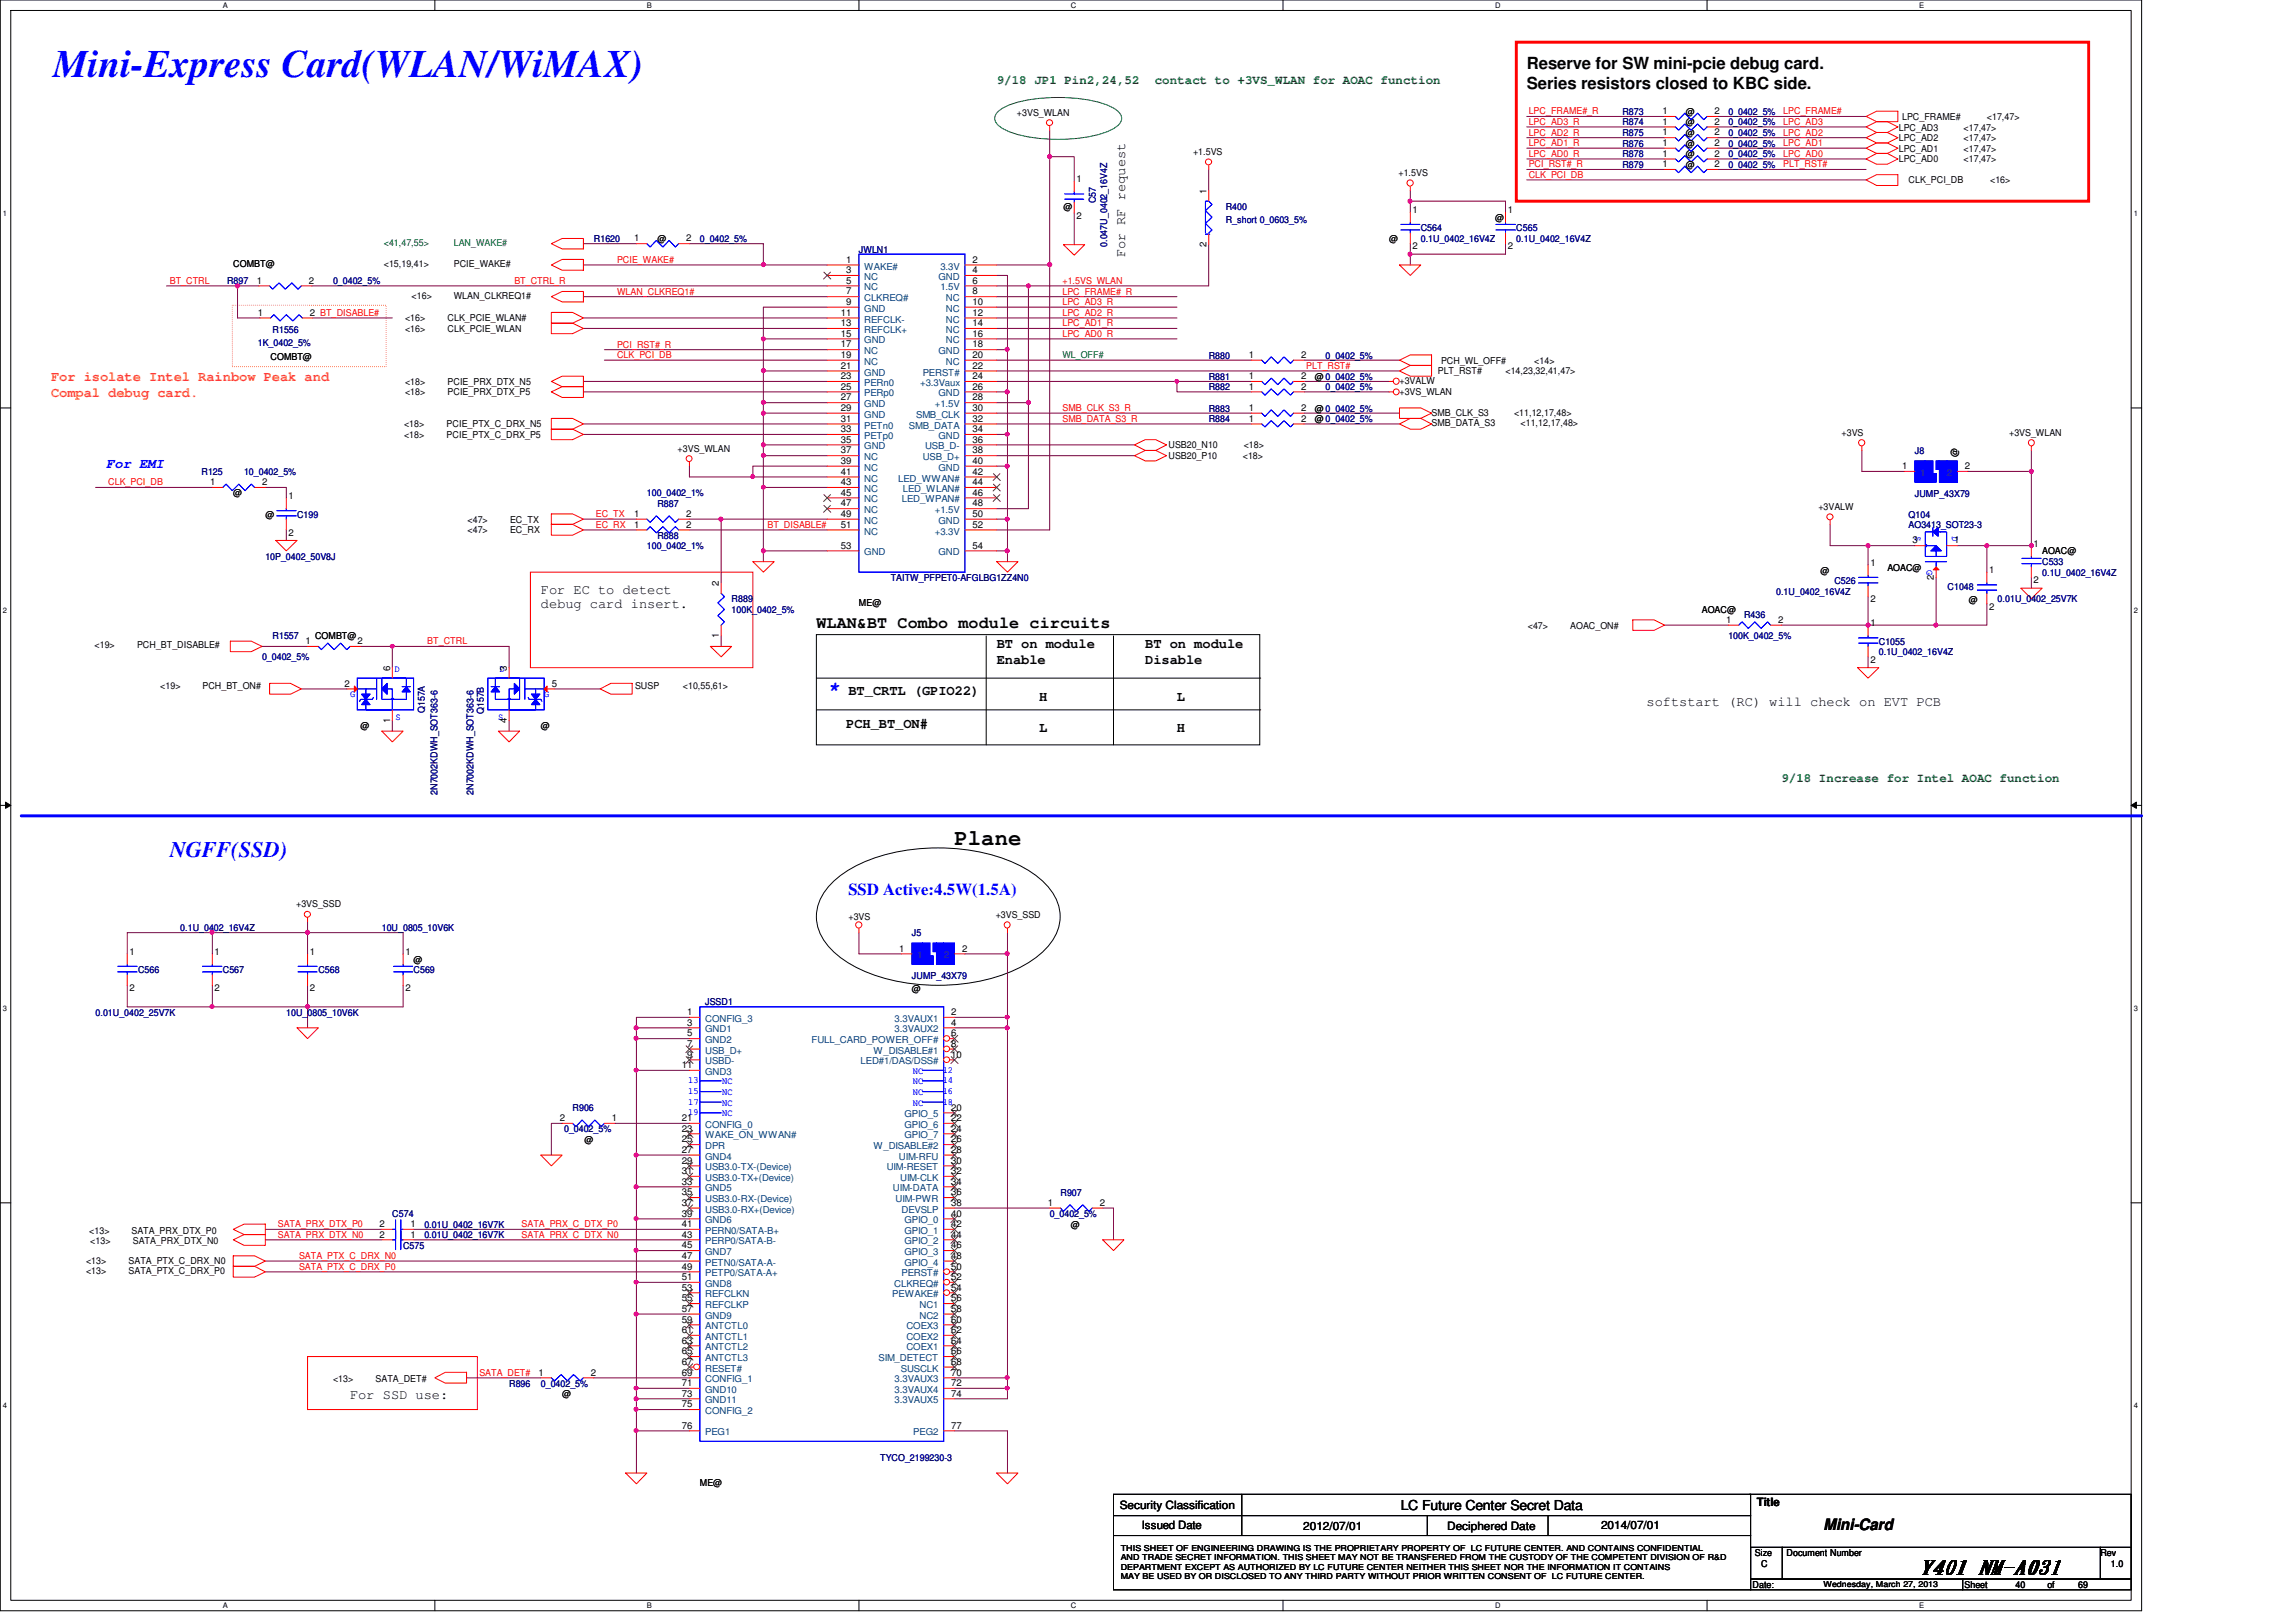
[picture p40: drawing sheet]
<svg xmlns="http://www.w3.org/2000/svg" width="297mm" height="210mm" viewBox="0 0 297 210" stroke-linecap="round" stroke-linejoin="round" font-family="sans-serif">
<defs><g id="words">
<text font-size="5" fill="#00f" x="6.9" y="10">Mini-Express Card(WLAN/WiMAX)</text>
<text font-size="2.9" fill="#00f" x="22" y="111">NGFF(SSD)</text>
<text font-size="2.9" x="123.5" y="109.4">Plane</text>
<text font-size="2.6" fill="#00f" x="107" y="89.9">*</text>
<text font-size="2.6" x="248.4" y="203.7">Y401 NM-A031</text>
<g font-size="2.2">
<text x="197.5" y="8.9">Reserve for SW mini-pcie debug card.</text>
<text x="197.5" y="11.5">Series resistors closed to KBC side.</text>
<text x="105.6" y="81.3">WLAN&amp;BT Combo module circuits</text>
</g>
<text font-size="2.2" fill="#00f" x="109.8" y="115.8">SSD Active:4.5W(1.5A)</text>
<text font-size="2" x="235.9" y="198">Mini-Card</text>
<g font-size="1.8">
<text x="145.6" y="33.3" transform="rotate(-90 145.6 33.3)">For RF request</text>
<text x="70" y="76.8">For EC to detect</text>
<text x="70" y="78.7">debug card insert.</text>
<text x="128.9" y="83.8">BT on module</text>
<text x="148.2" y="83.8">BT on module</text>
<text x="109.8" y="90">BT_CRTL (GPIO22)</text>
<text x="128.9" y="85.9">Enable</text>
<text x="148.2" y="85.9">Disable</text>
<text x="109.5" y="94.2">PCH_BT_ON#</text>
<text x="134.4" y="90.7">H</text>
<text x="134.4" y="94.8">L</text>
<text x="152.3" y="90.7">L</text>
<text x="152.3" y="94.8">H</text>
<text x="213" y="91.4">softstart (RC) will check on EVT PCB</text>
<text x="45.3" y="181.1">For SSD use:</text>
<text x="181.2" y="195.4">LC Future Center Secret Data</text>
</g>
<g font-size="1.8" fill="#ff8000">
<text x="6.6" y="49.4">For isolate Intel Rainbow Peak and</text>
<text x="6.6" y="51.4">Compal debug card.</text>
</g>
<text font-size="1.8" fill="#00f" x="13.8" y="60.5">For EMI</text>
<g font-size="1.6" fill="#008000">
<text x="128.9" y="10.9">9/18 JP1 Pin2,24,52</text>
<text x="149.4" y="10.9">contact to +3VS_WLAN for AOAC function</text>
<text x="230.5" y="101.2">9/18 Increase for Intel AOAC function</text>
</g>
<g font-size="1.5">
<text x="144.9" y="195.3">Security Classification</text>
<text x="147.7" y="197.9">Issued Date</text>
<text x="207.1" y="197.9">2014/07/01</text>
<text x="227.3" y="194.9">Title</text>
<text x="168.6" y="198">2012/07/01</text>
<text x="187.2" y="198">Deciphered Date</text>
</g>
<g font-size="1.2">
<text x="131.6" y="15">+3VS_WLAN</text>
<text x="215.1" y="17.5">1</text>
<text x="215.1" y="16.1">1</text>
<text x="215.1" y="14.8">1</text>
<text x="218.1" y="17.6">@</text>
<text x="218.1" y="16.2">@</text>
<text x="218.1" y="14.9">@</text>
<text x="221.8" y="17.5">2</text>
<text x="221.8" y="16.1">2</text>
<text x="221.8" y="14.8">2</text>
<text x="245.7" y="16.9">LPC_AD3</text>
<text x="246.1" y="15.5">LPC_FRAME#</text>
<text x="254" y="16.9">&lt;17,47&gt;</text>
<text x="257" y="15.5">&lt;17,47&gt;</text>
<text x="139.3" y="23.6">1</text>
<text x="154.3" y="20.1">+1.5VS</text>
<text x="180.9" y="22.8">+1.5VS</text>
<text x="215.1" y="20.3">1</text>
<text x="215.1" y="21.6">1</text>
<text x="215.1" y="18.9">1</text>
<text x="218.1" y="20.3">@</text>
<text x="218.1" y="21.7">@</text>
<text x="218.1" y="19">@</text>
<text x="221.8" y="20.3">2</text>
<text x="221.8" y="21.6">2</text>
<text x="221.8" y="18.9">2</text>
<text x="245.7" y="18.3">LPC_AD2</text>
<text x="245.7" y="19.6">LPC_AD1</text>
<text x="245.7" y="21">LPC_AD0</text>
<text x="246.9" y="23.6">CLK_PCI_DB</text>
<text x="254" y="18.3">&lt;17,47&gt;</text>
<text x="254" y="19.6">&lt;17,47&gt;</text>
<text x="254" y="21">&lt;17,47&gt;</text>
<text x="257.5" y="23.6">&lt;16&gt;</text>
<text x="137.6" y="27.2">@</text>
<text x="139.3" y="28.3">2</text>
<text x="156.1" y="25.1" transform="rotate(-90 156.1 25.1)">1</text>
<text x="182.7" y="27.6">1</text>
<text x="193.4" y="28.6">@</text>
<text x="195.1" y="27.6">1</text>
<text x="30.2" y="34.6">COMBT@</text>
<text x="49.7" y="34.6">&lt;15,19,41&gt;</text>
<text x="58.7" y="34.6">PCIE_WAKE#</text>
<text x="82" y="31.2">1</text>
<text x="85" y="31.3">@</text>
<text x="88.8" y="31.2">2</text>
<text x="109.5" y="34">1</text>
<text x="109.5" y="35.3">3</text>
<text x="125.8" y="34">2</text>
<text x="125.8" y="35.3">4</text>
<text x="156.1" y="32" transform="rotate(-90 156.1 32)">2</text>
<text x="179.7" y="31.3">@</text>
<text x="182.7" y="32.3">2</text>
<text x="195.1" y="32.3">2</text>
<text x="33.2" y="36.7">1</text>
<text x="33.4" y="40.9">1</text>
<text x="40" y="36.7">2</text>
<text x="40.1" y="40.9">2 BT_DISABLE#</text>
<text x="52.4" y="41.6">&lt;16&gt;</text>
<text x="53.3" y="38.7">&lt;16&gt;</text>
<text x="57.9" y="41.6">CLK_PCIE_WLAN#</text>
<text x="58.7" y="38.7">WLAN_CLKREQ1#</text>
<text x="108.8" y="40.9">11</text>
<text x="109.5" y="36.7">5</text>
<text x="109.5" y="38.1">7</text>
<text x="109.5" y="39.5">9</text>
<text x="125.8" y="38.1">8</text>
<text x="125.8" y="39.5">10</text>
<text x="125.8" y="40.9">12</text>
<text x="125.8" y="36.7">6</text>
<text x="35" y="46.7">COMBT@</text>
<text x="52.4" y="43">&lt;16&gt;</text>
<text x="57.9" y="43">CLK_PCIE_WLAN</text>
<text x="108.8" y="42.2">13</text>
<text x="108.8" y="43.6">15</text>
<text x="108.8" y="45">17</text>
<text x="108.8" y="46.3">19</text>
<text x="108.8" y="47.7">21</text>
<text x="125.8" y="42.2">14</text>
<text x="125.8" y="43.6">16</text>
<text x="125.8" y="46.3">20</text>
<text x="125.8" y="47.7">22</text>
<text x="125.8" y="45">18</text>
<text x="161.6" y="46.3">1</text>
<text x="168.3" y="46.3">2</text>
<text x="186.4" y="47.1">PCH_WL_OFF#</text>
<text x="198.5" y="47.1">&lt;14&gt;</text>
<text x="52.4" y="49.8">&lt;18&gt;</text>
<text x="52.4" y="51.2">&lt;18&gt;</text>
<text x="57.9" y="49.8">PCIE_PRX_DTX_N5</text>
<text x="57.9" y="51.2">PCIE_PRX_DTX_P5</text>
<text x="108.8" y="49.1">23</text>
<text x="108.8" y="50.4">25</text>
<text x="108.8" y="51.8">27</text>
<text x="108.8" y="53.2">29</text>
<text x="125.8" y="49.1">24</text>
<text x="125.8" y="53.2">30</text>
<text x="125.8" y="50.4">26</text>
<text x="125.8" y="51.8">28</text>
<text x="161.6" y="49.1">1</text>
<text x="161.6" y="53.2">1</text>
<text x="161.6" y="50.4">1</text>
<text x="168.3" y="49.1">2</text>
<text x="168.3" y="53.2">2</text>
<text x="168.3" y="50.4">2</text>
<text x="170.1" y="49.1">@ 0_0402_5%</text>
<text x="170.1" y="53.3">@ 0_0402_5%</text>
<text x="181.1" y="51.1">+3VS_WLAN</text>
<text x="181.1" y="49.7">+3VALW</text>
<text x="185.2" y="53.8">SMB_CLK_S3</text>
<text x="186" y="48.4">PLT_RST#</text>
<text x="194.8" y="48.4">&lt;14,23,32,41,47&gt;</text>
<text x="195.9" y="53.8">&lt;11,12,17,48&gt;</text>
<text x="52.3" y="55.3">&lt;18&gt;</text>
<text x="52.3" y="56.7">&lt;18&gt;</text>
<text x="57.8" y="55.3">PCIE_PTX_C_DRX_N5</text>
<text x="57.8" y="56.7">PCIE_PTX_C_DRX_P5</text>
<text x="87.7" y="58.5">+3VS_WLAN</text>
<text x="108.8" y="54.6">31</text>
<text x="108.8" y="55.9">33</text>
<text x="108.8" y="57.3">35</text>
<text x="108.8" y="58.7">37</text>
<text x="125.8" y="54.6">32</text>
<text x="125.8" y="58.7">38</text>
<text x="125.8" y="55.9">34</text>
<text x="125.8" y="57.3">36</text>
<text x="151.2" y="58">USB20_N10</text>
<text x="151.2" y="59.4">USB20_P10</text>
<text x="160.8" y="59.4">&lt;18&gt;</text>
<text x="160.9" y="58">&lt;18&gt;</text>
<text x="161.6" y="54.6">1</text>
<text x="168.3" y="54.6">2</text>
<text x="170.1" y="54.6">@ 0_0402_5%</text>
<text x="185.2" y="55.2">SMB_DATA_S3</text>
<text x="196.7" y="55.2">&lt;11,12,17,48&gt;</text>
<text x="238.2" y="56.4">+3VS</text>
<text x="253.3" y="59.1" transform="rotate(-90 253.3 59.1)">@</text>
<text x="259.9" y="56.4">+3VS_WLAN</text>
<text x="27.2" y="62.8">1</text>
<text x="30.2" y="64.2">@</text>
<text x="33.9" y="62.8">2</text>
<text x="37.3" y="64.6">1</text>
<text x="108.8" y="60">39</text>
<text x="108.8" y="61.4">41</text>
<text x="108.8" y="62.8">43</text>
<text x="108.8" y="64.1">45</text>
<text x="108.8" y="65.5">47</text>
<text x="125.8" y="62.8">44</text>
<text x="125.8" y="60">40</text>
<text x="125.8" y="64.1">46</text>
<text x="125.8" y="65.5">48</text>
<text x="125.8" y="61.4">42</text>
<text x="235.2" y="66">+3VALW</text>
<text x="246.1" y="60.7">1</text>
<text x="254.2" y="60.7">2</text>
<text x="34.3" y="67">@</text>
<text x="37.3" y="69.3">2</text>
<text x="60.5" y="67.6">&lt;47&gt;</text>
<text x="60.5" y="69">&lt;47&gt;</text>
<text x="66" y="67.6">EC_TX</text>
<text x="66" y="69">EC_RX</text>
<text x="82" y="68.3">1</text>
<text x="82" y="66.9">1</text>
<text x="88.8" y="68.3">2</text>
<text x="88.8" y="66.9">2</text>
<text x="108.8" y="66.9">49</text>
<text x="108.8" y="68.3">51</text>
<text x="108.8" y="71">53</text>
<text x="125.8" y="66.9">50</text>
<text x="125.8" y="71">54</text>
<text x="125.8" y="68.3">52</text>
<text x="247.4" y="70.3">3</text>
<text x="252.8" y="70.3">1</text>
<text x="263.1" y="70.8">1</text>
<text x="264.2" y="71.8">AOAC@</text>
<text x="93" y="75.8" transform="rotate(-90 93 75.8)">2</text>
<text x="235.5" y="74.3">@</text>
<text x="242" y="73.2">1</text>
<text x="242" y="77.9">2</text>
<text x="244.2" y="73.8">AOAC@</text>
<text x="250.2" y="75" transform="rotate(-90 250.2 75)">2</text>
<text x="257.3" y="74.2">1</text>
<text x="263.1" y="75.5">2</text>
<text x="12.2" y="83.8">&lt;19&gt;</text>
<text x="17.7" y="83.8">PCH_BT_DISABLE#</text>
<text x="39.5" y="83.4">1</text>
<text x="40.8" y="82.7">COMBT@</text>
<text x="46.3" y="83.4">2</text>
<text x="93" y="82.5" transform="rotate(-90 93 82.5)">1</text>
<text x="111.1" y="78.5">ME@</text>
<text x="197.7" y="81.4">&lt;47&gt;</text>
<text x="203.2" y="81.4">AOAC_ON#</text>
<text x="220.2" y="79.3">AOAC@</text>
<text x="223.3" y="80.6">1</text>
<text x="230" y="80.6">2</text>
<text x="242" y="81.1">1</text>
<text x="254.7" y="78.1">@</text>
<text x="257.3" y="78.9">2</text>
<text x="20.7" y="89.2">&lt;19&gt;</text>
<text x="26.2" y="89.2">PCH_BT_ON#</text>
<text x="44.6" y="88.9">2</text>
<text x="50.5" y="86.8" transform="rotate(-90 50.5 86.8)">6</text>
<text x="65.6" y="86.8" transform="rotate(-90 65.6 86.8)">3</text>
<text x="71.4" y="88.9">5</text>
<text x="82.2" y="89.2">SUSP</text>
<text x="88.3" y="89.2">&lt;10,55,61&gt;</text>
<text x="242" y="85.8">2</text>
<text x="46.6" y="94.4">@</text>
<text x="50.5" y="93.5" transform="rotate(-90 50.5 93.5)">1</text>
<text x="65.6" y="93.5" transform="rotate(-90 65.6 93.5)">4</text>
<text x="70" y="94.4">@</text>
<text x="38.3" y="117.4">+3VS_SSD</text>
<text x="109.8" y="119.1">+3VS</text>
<text x="128.8" y="118.8">+3VS_SSD</text>
<text x="16.8" y="123.6">1</text>
<text x="27.8" y="123.6">1</text>
<text x="40.1" y="123.6">1</text>
<text x="52.4" y="123.6">1</text>
<text x="53.5" y="124.6">@</text>
<text x="116.3" y="123.1">1</text>
<text x="124.5" y="123.1">2</text>
<text x="16.8" y="128.3">2</text>
<text x="27.8" y="128.3">2</text>
<text x="40.1" y="128.3">2</text>
<text x="52.4" y="128.3">2</text>
<text x="88.9" y="131.4">1</text>
<text x="118" y="128.4">@</text>
<text x="123.1" y="131.4">2</text>
<text x="88.9" y="132.7">3</text>
<text x="88.9" y="134.1">5</text>
<text x="88.9" y="135.5">7</text>
<text x="88.9" y="136.9">9</text>
<text x="123.1" y="135.5">8</text>
<text x="123.1" y="136.9">10</text>
<text x="123.1" y="132.7">4</text>
<text x="123.1" y="134.1">6</text>
<text x="88.2" y="138.2">11</text>
<text x="123.1" y="143.7">20</text>
<text x="72.4" y="145.1">2</text>
<text x="75.6" y="147.9">@</text>
<text x="79.2" y="145.1">1</text>
<text x="88.2" y="145.1">21</text>
<text x="88.2" y="146.4">23</text>
<text x="88.2" y="147.8">25</text>
<text x="88.2" y="149.2">27</text>
<text x="123.1" y="145.1">22</text>
<text x="123.1" y="146.4">24</text>
<text x="123.1" y="149.2">28</text>
<text x="123.1" y="147.8">26</text>
<text x="88.2" y="150.6">29</text>
<text x="88.2" y="151.9">31</text>
<text x="88.2" y="153.3">33</text>
<text x="88.2" y="154.7">35</text>
<text x="123.1" y="153.3">34</text>
<text x="123.1" y="154.7">36</text>
<text x="123.1" y="151.9">32</text>
<text x="123.1" y="150.6">30</text>
<text x="11.6" y="159.7">&lt;13&gt;</text>
<text x="11.7" y="161">&lt;13&gt;</text>
<text x="17" y="159.7">SATA_PRX_DTX_P0</text>
<text x="17.2" y="161">SATA_PRX_DTX_N0</text>
<text x="49.1" y="158.8">2</text>
<text x="49.1" y="160.1">2</text>
<text x="53.1" y="158.8">1</text>
<text x="53.1" y="160.1">1</text>
<text x="88.2" y="156">37</text>
<text x="88.2" y="157.4">39</text>
<text x="88.2" y="158.8">41</text>
<text x="88.2" y="160.1">43</text>
<text x="88.2" y="161.5">45</text>
<text x="123.1" y="157.4">40</text>
<text x="123.1" y="158.8">42</text>
<text x="123.1" y="160.1">44</text>
<text x="123.1" y="161.5">46</text>
<text x="123.1" y="156">38</text>
<text x="135.5" y="156">1</text>
<text x="138.6" y="158.9">@</text>
<text x="142.3" y="156">2</text>
<text x="11.1" y="164.9">&lt;13&gt;</text>
<text x="11.1" y="163.5">&lt;13&gt;</text>
<text x="16.6" y="164.9">SATA_PTX_C_DRX_P0</text>
<text x="16.6" y="163.5">SATA_PTX_C_DRX_N0</text>
<text x="88.2" y="162.9">47</text>
<text x="88.2" y="164.3">49</text>
<text x="88.2" y="165.7">51</text>
<text x="88.2" y="167">53</text>
<text x="123.1" y="162.9">48</text>
<text x="123.1" y="164.3">50</text>
<text x="123.1" y="165.7">52</text>
<text x="123.1" y="167">54</text>
<text x="88.2" y="168.4">55</text>
<text x="88.2" y="169.8">57</text>
<text x="88.2" y="171.2">59</text>
<text x="88.2" y="172.5">61</text>
<text x="88.2" y="173.9">63</text>
<text x="123.1" y="171.2">60</text>
<text x="123.1" y="172.5">62</text>
<text x="123.1" y="173.9">64</text>
<text x="123.1" y="168.4">56</text>
<text x="123.1" y="169.8">58</text>
<text x="43.1" y="178.9">&lt;13&gt;</text>
<text x="48.6" y="178.9">SATA_DET#</text>
<text x="69.7" y="178">1</text>
<text x="76.5" y="178">2</text>
<text x="88.2" y="175.3">65</text>
<text x="88.2" y="176.6">67</text>
<text x="88.2" y="178">69</text>
<text x="88.2" y="179.4">71</text>
<text x="123.1" y="176.6">68</text>
<text x="123.1" y="175.3">66</text>
<text x="123.1" y="178">70</text>
<text x="123.1" y="179.4">72</text>
<text x="72.7" y="180.8">@</text>
<text x="88.2" y="180.7">73</text>
<text x="88.2" y="182.1">75</text>
<text x="88.2" y="184.9">76</text>
<text x="123.1" y="184.9">77</text>
<text x="123.1" y="180.7">74</text>
<text x="90.5" y="192.3">ME@</text>
<text x="227" y="201.4">Size</text>
<text x="227.8" y="202.7">C</text>
<text x="231.1" y="201.4">Document Number</text>
<text x="271.7" y="201.4">Rev</text>
<text x="273.1" y="202.7">1.0</text>
<text x="226.7" y="205.5">Date:</text>
<text x="254.2" y="205.5">Sheet</text>
<text x="260.8" y="205.5">40</text>
<text x="264.9" y="205.5">of</text>
<text x="268.9" y="205.5">69</text>
</g>
<g font-size="1.2" fill="#f00">
<text x="197.8" y="14.8">LPC_FRAME#_R</text>
<text x="197.8" y="16.2">LPC_AD3_R</text>
<text x="197.8" y="17.6">LPC_AD2_R</text>
<text x="230.7" y="14.8">LPC_FRAME#</text>
<text x="230.7" y="16.2">LPC_AD3</text>
<text x="230.7" y="17.6">LPC_AD2</text>
<text x="197.8" y="18.9">LPC_AD1_R</text>
<text x="197.8" y="20.3">LPC_AD0_R</text>
<text x="197.8" y="23">CLK_PCI_DB</text>
<text x="197.8" y="21.7">PCI_RST#_R</text>
<text x="230.7" y="18.9">LPC_AD1</text>
<text x="230.7" y="20.3">LPC_AD0</text>
<text x="230.7" y="21.7">PLT_RST#</text>
<text x="79.8" y="34">PCIE_WAKE#</text>
<text x="22" y="36.7">BT_CTRL</text>
<text x="66.5" y="36.7">BT_CTRL_R</text>
<text x="79.8" y="38.1">WLAN_CLKREQ1#</text>
<text x="137.5" y="36.7">+1.5VS_WLAN</text>
<text x="137.5" y="38.1">LPC_FRAME#_R</text>
<text x="137.5" y="39.5">LPC_AD3_R</text>
<text x="137.5" y="40.9">LPC_AD2_R</text>
<text x="79.8" y="45">PCI_RST#_R</text>
<text x="79.8" y="46.4">CLK_PCI_DB</text>
<text x="137.5" y="42.2">LPC_AD1_R</text>
<text x="137.5" y="43.6">LPC_AD0_R</text>
<text x="169" y="47.8">PLT_RST#</text>
<text x="137.5" y="53.2">SMB_CLK_S3_R</text>
<text x="137.5" y="54.6">SMB_DATA_S3_R</text>
<text x="14" y="62.8">CLK_PCI_DB</text>
<text x="77.1" y="66.9">EC_TX</text>
<text x="77.1" y="68.3">EC_RX</text>
<text x="99.3" y="68.3">BT_DISABLE#</text>
<text x="55.3" y="83.4">BT_CTRL</text>
<text x="35.9" y="158.8">SATA_PRX_DTX_P0</text>
<text x="35.9" y="160.2">SATA_PRX_DTX_N0</text>
<text x="67.5" y="158.8">SATA_PRX_C_DTX_P0</text>
<text x="67.5" y="160.2">SATA_PRX_C_DTX_N0</text>
<text x="38.7" y="164.3">SATA_PTX_C_DRX_P0</text>
<text x="38.7" y="162.9">SATA_PTX_C_DRX_N0</text>
<text x="62" y="178.1">SATA_DET#</text>
</g>
<g font-size="1.2" fill="#000080">
<text x="209.9" y="17.6">R875</text>
<text x="209.9" y="16.2">R874</text>
<text x="209.9" y="14.9">R873</text>
<text x="223.6" y="17.6">0_0402_5%</text>
<text x="223.6" y="16.2">0_0402_5%</text>
<text x="223.6" y="14.9">0_0402_5%</text>
<text x="209.9" y="20.3">R878</text>
<text x="209.9" y="21.7">R879</text>
<text x="209.9" y="19">R876</text>
<text x="223.6" y="20.3">0_0402_5%</text>
<text x="223.6" y="21.7">0_0402_5%</text>
<text x="223.6" y="19">0_0402_5%</text>
<text x="141.8" y="26.3" transform="rotate(-90 141.8 26.3)">C57</text>
<text x="158.6" y="27.2">R400</text>
<text x="158.6" y="28.8">R_short 0_0603_5%</text>
<text x="183.8" y="29.9">C564</text>
<text x="196.2" y="29.9">C565</text>
<text x="76.8" y="31.3">R1620</text>
<text x="90.5" y="31.3">0_0402_5%</text>
<text x="111.1" y="32.7">JWLN1</text>
<text x="143.3" y="32" transform="rotate(-90 143.3 32)">0.047U_0402_16V4Z</text>
<text x="183.8" y="31.3">0.1U_0402_16V4Z</text>
<text x="196.2" y="31.3">0.1U_0402_16V4Z</text>
<text x="29.4" y="36.8">R897</text>
<text x="43.1" y="36.8">0_0402_5%</text>
<text x="33.4" y="44.7">1K_0402_5%</text>
<text x="35.3" y="43.1">R1556</text>
<text x="156.4" y="46.4">R880</text>
<text x="171.5" y="46.4">0_0402_5%</text>
<text x="156.4" y="49.1">R881</text>
<text x="156.4" y="53.3">R883</text>
<text x="156.4" y="50.5">R882</text>
<text x="171.5" y="50.5">0_0402_5%</text>
<text x="156.4" y="54.6">R884</text>
<text x="247.7" y="58.7">J8</text>
<text x="26.1" y="61.5">R125</text>
<text x="31.6" y="61.5">10_0402_5%</text>
<text x="83.7" y="64.2">100_0402_1%</text>
<text x="85" y="65.6">R887</text>
<text x="247.7" y="64.3">JUMP_43X79</text>
<text x="38.4" y="67">C199</text>
<text x="83.7" y="71.1">100_0402_1%</text>
<text x="85" y="69.7">R888</text>
<text x="246.9" y="67">Q104</text>
<text x="246.9" y="68.3">AO3413_SOT23-3</text>
<text x="34.3" y="72.4">10P_0402_50V8J</text>
<text x="94.7" y="77.9">R889</text>
<text x="115.2" y="75.2">TAITW_PFPET0-AFGLBG1ZZ4N0</text>
<text x="229.8" y="77">0.1U_0402_16V4Z</text>
<text x="237.3" y="75.6">C526</text>
<text x="252" y="76.4">C1048</text>
<text x="258.4" y="77.9">0.01U_0402_25V7K</text>
<text x="264.2" y="73.2">C533</text>
<text x="264.2" y="74.5">0.1U_0402_16V4Z</text>
<text x="35.3" y="82.7">R1557</text>
<text x="94.7" y="79.3">100K_0402_5%</text>
<text x="223.6" y="82.7">100K_0402_5%</text>
<text x="225.6" y="80">R436</text>
<text x="243.1" y="83.4">C1055</text>
<text x="33.9" y="85.5">0_0402_5%</text>
<text x="243.1" y="84.8">0.1U_0402_16V4Z</text>
<text x="54.9" y="92.3" transform="rotate(-90 54.9 92.3)">Q157A</text>
<text x="62.6" y="92.4" transform="rotate(-90 62.6 92.4)">Q157B</text>
<text x="56.6" y="102.9" transform="rotate(-90 56.6 102.9)">2N7002KDWH_SOT363-6</text>
<text x="61.3" y="102.9" transform="rotate(-90 61.3 102.9)">2N7002KDWH_SOT363-6</text>
<text x="17.9" y="125.9">C566</text>
<text x="23.3" y="120.4">0.1U_0402_16V4Z</text>
<text x="28.8" y="125.9">C567</text>
<text x="41.2" y="125.9">C568</text>
<text x="49.4" y="120.4">10U_0805_10V6K</text>
<text x="53.5" y="125.9">C569</text>
<text x="118" y="121.2">J5</text>
<text x="12.4" y="131.4">0.01U_0402_25V7K</text>
<text x="37" y="131.4">10U_0805_10V6K</text>
<text x="91.2" y="130">JSSD1</text>
<text x="118" y="126.7">JUMP_43X79</text>
<text x="74.1" y="143.8">R906</text>
<text x="73" y="146.5">0_0402_5%</text>
<text x="137.2" y="154.7">R907</text>
<text x="50.8" y="157.5">C574</text>
<text x="52.2" y="161.6">C575</text>
<text x="54.9" y="158.9">0.01U_0402_16V7K</text>
<text x="54.9" y="160.2">0.01U_0402_16V7K</text>
<text x="135.8" y="157.5">0_0402_5%</text>
<text x="65.9" y="179.5">R896</text>
<text x="70" y="179.5">0_0402_5%</text>
<text x="113.9" y="189">TYCO_2199230-3</text>
</g>
<g font-size="1.2" fill="#008000">
<text x="49.7" y="31.8">&lt;41,47,55&gt;</text>
<text x="58.7" y="31.8">LAN_WAKE#</text>
<text x="137.5" y="46.4">WL_OFF#</text>
</g>
<g font-size="1.2" fill="#004080">
<text x="111.8" y="34.9">WAKE#</text>
<text x="121.7" y="34.9">3.3V</text>
<text x="111.8" y="36.2">NC</text>
<text x="111.8" y="37.6">NC</text>
<text x="111.8" y="39">CLKREQ#</text>
<text x="111.8" y="40.3">GND</text>
<text x="111.8" y="41.7">REFCLK-</text>
<text x="121.4" y="36.2">GND</text>
<text x="121.7" y="37.6">1.5V</text>
<text x="122.4" y="39">NC</text>
<text x="122.4" y="40.3">NC</text>
<text x="122.4" y="41.7">NC</text>
<text x="111.8" y="43.1">REFCLK+</text>
<text x="111.8" y="44.4">GND</text>
<text x="111.8" y="45.8">NC</text>
<text x="111.8" y="47.2">NC</text>
<text x="121.4" y="45.8">GND</text>
<text x="122.4" y="43.1">NC</text>
<text x="122.4" y="44.4">NC</text>
<text x="122.4" y="47.2">NC</text>
<text x="111.8" y="48.6">GND</text>
<text x="111.8" y="50">PERn0</text>
<text x="111.8" y="51.3">PERp0</text>
<text x="111.8" y="52.7">GND</text>
<text x="119" y="50">+3.3Vaux</text>
<text x="119.4" y="48.6">PERST#</text>
<text x="120.9" y="52.7">+1.5V</text>
<text x="121.4" y="51.3">GND</text>
<text x="111.8" y="54.1">GND</text>
<text x="111.8" y="55.5">PETn0</text>
<text x="111.8" y="56.8">PETp0</text>
<text x="111.8" y="58.2">GND</text>
<text x="111.8" y="59.6">NC</text>
<text x="117.6" y="55.5">SMB_DATA</text>
<text x="118.5" y="54.1">SMB_CLK</text>
<text x="119.4" y="59.6">USB_D+</text>
<text x="119.7" y="58.2">USB_D-</text>
<text x="121.4" y="56.8">GND</text>
<text x="111.8" y="60.9">NC</text>
<text x="111.8" y="62.3">NC</text>
<text x="111.8" y="63.7">NC</text>
<text x="111.8" y="65">NC</text>
<text x="116.2" y="62.3">LED_WWAN#</text>
<text x="116.7" y="65">LED_WPAN#</text>
<text x="116.8" y="63.7">LED_WLAN#</text>
<text x="121.4" y="60.9">GND</text>
<text x="248.4" y="61.6">1</text>
<text x="251.9" y="61.6">2</text>
<text x="111.8" y="66.4">NC</text>
<text x="111.8" y="67.8">NC</text>
<text x="111.8" y="69.2">NC</text>
<text x="111.8" y="71.9">GND</text>
<text x="120.9" y="66.4">+1.5V</text>
<text x="120.9" y="69.2">+3.3V</text>
<text x="121.4" y="67.8">GND</text>
<text x="121.4" y="71.9">GND</text>
<text x="118.7" y="124">1</text>
<text x="122.1" y="124">2</text>
<text x="91.2" y="132.2">CONFIG_3</text>
<text x="91.2" y="133.6">GND1</text>
<text x="91.2" y="135">GND2</text>
<text x="91.2" y="136.4">USB_D+</text>
<text x="91.2" y="137.8">USBD-</text>
<text x="105" y="135">FULL_CARD_POWER_OFF#</text>
<text x="111.3" y="137.8">LED#1/DAS/DSS#</text>
<text x="113" y="136.4">W_DISABLE#1</text>
<text x="115.7" y="132.2">3.3VAUX1</text>
<text x="115.7" y="133.6">3.3VAUX2</text>
<text x="91.2" y="139.1">GND3</text>
<text x="91.2" y="146">CONFIG_0</text>
<text x="91.2" y="147.3">WAKE_ON_WWAN#</text>
<text x="91.2" y="148.7">DPR</text>
<text x="113" y="148.7">W_DISABLE#2</text>
<text x="117" y="144.6">GPIO_5</text>
<text x="117" y="146">GPIO_6</text>
<text x="117" y="147.3">GPIO_7</text>
<text x="91.2" y="150.1">GND4</text>
<text x="91.2" y="151.5">USB3.0-TX-(Device)</text>
<text x="91.2" y="152.8">USB3.0-TX+(Device)</text>
<text x="91.2" y="154.2">GND5</text>
<text x="91.2" y="155.6">USB3.0-RX-(Device)</text>
<text x="114.7" y="151.5">UIM-RESET</text>
<text x="115.5" y="154.2">UIM-DATA</text>
<text x="115.9" y="155.6">UIM-PWR</text>
<text x="116.3" y="150.1">UIM-RFU</text>
<text x="116.5" y="152.8">UIM-CLK</text>
<text x="91.2" y="156.9">USB3.0-RX+(Device)</text>
<text x="91.2" y="158.3">GND6</text>
<text x="91.2" y="159.7">PERN0/SATA-B+</text>
<text x="91.2" y="161">PERP0/SATA-B-</text>
<text x="116.6" y="156.9">DEVSLP</text>
<text x="117" y="158.3">GPIO_0</text>
<text x="117" y="159.7">GPIO_1</text>
<text x="117" y="161">GPIO_2</text>
<text x="91.2" y="162.4">GND7</text>
<text x="91.2" y="163.8">PETN0/SATA-A-</text>
<text x="91.2" y="165.2">PETP0/SATA-A+</text>
<text x="91.2" y="166.5">GND8</text>
<text x="91.2" y="167.9">REFCLKN</text>
<text x="115.4" y="167.9">PEWAKE#</text>
<text x="115.7" y="166.5">CLKREQ#</text>
<text x="116.6" y="165.2">PERST#</text>
<text x="117" y="162.4">GPIO_3</text>
<text x="117" y="163.8">GPIO_4</text>
<text x="91.2" y="169.3">REFCLKP</text>
<text x="91.2" y="170.6">GND9</text>
<text x="91.2" y="172">ANTCTL0</text>
<text x="91.2" y="173.4">ANTCTL1</text>
<text x="117.3" y="172">COEX3</text>
<text x="117.3" y="173.4">COEX2</text>
<text x="119" y="169.3">NC1</text>
<text x="119" y="170.6">NC2</text>
<text x="91.2" y="174.8">ANTCTL2</text>
<text x="91.2" y="176.1">ANTCTL3</text>
<text x="91.2" y="177.5">RESET#</text>
<text x="91.2" y="178.9">CONFIG_1</text>
<text x="113.7" y="176.1">SIM_DETECT</text>
<text x="115.7" y="178.9">3.3VAUX3</text>
<text x="116.5" y="177.5">SUSCLK</text>
<text x="117.3" y="174.8">COEX1</text>
<text x="91.2" y="180.3">GND10</text>
<text x="91.2" y="181.6">GND11</text>
<text x="91.2" y="183">CONFIG_2</text>
<text x="91.2" y="185.8">PEG1</text>
<text x="115.7" y="180.3">3.3VAUX4</text>
<text x="115.7" y="181.6">3.3VAUX5</text>
<text x="118.1" y="185.8">PEG2</text>
</g>
<g font-size="1.2" fill="#00f">
<text x="247.8" y="69.4" transform="rotate(90 247.8 69.4)">S</text>
<text x="252.6" y="69.4" transform="rotate(90 252.6 69.4)">D</text>
<text x="249.3" y="73.8" transform="rotate(90 249.3 73.8)">G</text>
<text x="51.1" y="87">D</text>
<text x="64.6" y="87">D</text>
<text x="45.3" y="90.2">G</text>
<text x="51.2" y="93.2">S</text>
<text x="64.5" y="93.2">S</text>
<text x="70.4" y="90.2">G</text>
<text x="89" y="140.2">13</text>
<text x="89" y="141.6">15</text>
<text x="89" y="143">17</text>
<text x="93.4" y="140.3">NC</text>
<text x="93.4" y="141.7">NC</text>
<text x="93.4" y="143.1">NC</text>
<text x="118.1" y="139">NC</text>
<text x="118.1" y="140.3">NC</text>
<text x="118.1" y="141.7">NC</text>
<text x="118.1" y="143.1">NC</text>
<text x="122" y="138.9">12</text>
<text x="122" y="140.2">14</text>
<text x="122" y="141.6">16</text>
<text x="122" y="143">18</text>
<text x="89" y="144.3">19</text>
<text x="93.4" y="144.5">NC</text>
</g>
<g font-size="1.1">
<text x="145" y="200.7">THIS SHEET OF ENGINEERING DRAWING IS THE PROPRIETARY PROPERTY OF LC FUTURE CENTER. AND CONTAINS CONFIDENTIAL</text>
<text x="145" y="201.9">AND TRADE SECRET INFORMATION. THIS SHEET MAY NOT BE TRANSFERED FROM THE CUSTODY OF THE COMPETENT DIVISION OF R&amp;D</text>
<text x="145" y="203.1">DEPARTMENT EXCEPT AS AUTHORIZED BY LC FUTURE CENTER NEITHER THIS SHEET NOR THE INFORMATION IT CONTAINS</text>
<text x="145" y="204.3">MAY BE USED BY OR DISCLOSED TO ANY THIRD PARTY WITHOUT PRIOR WRITTEN CONSENT OF LC FUTURE CENTER.</text>
<text x="235.9" y="205.3">Wednesday, March 27, 2013</text>
</g>
<g font-size="1">
<text x="28.8" y="1">A</text>
<text x="83.7" y="1">B</text>
<text x="138.6" y="1">C</text>
<text x="193.4" y="1">D</text>
<text x="248.3" y="1">E</text>
<text x=".4" y="27.9">1</text>
<text x="276.1" y="27.9">1</text>
<text x=".4" y="79.4">2</text>
<text x="276.1" y="79.4">2</text>
<text x=".4" y="130.8">3</text>
<text x="276.1" y="130.8">3</text>
<text x=".4" y="182.2">4</text>
<text x="276.1" y="182.2">4</text>
<text x="28.8" y="208.1">A</text>
<text x="83.7" y="208.1">B</text>
<text x="138.6" y="208.1">C</text>
<text x="193.4" y="208.1">D</text>
<text x="248.3" y="208.1">E</text>
</g>
</g></defs>
<path d="M0 0h277.1v208.4h-277.1zM1.4 1.4h274.3v205.7h-274.3z" fill="none" stroke="#000" stroke-width=".13"/>
<g fill="#fff">
<path d="M28.8 .1h.7v1.1h-.7z"/>
<path d="M28.8 207.2h.7v1.1h-.7z"/>
</g>
<path d="M56.3 0v1.4M56.3 207.1v1.3" fill="none" stroke="#000" stroke-width=".13"/>
<g fill="#fff">
<path d="M83.7 .1h.6v1.1h-.6z"/>
<path d="M83.7 207.2h.6v1.1h-.6z"/>
</g>
<path d="M111.1 0v1.4M111.1 207.1v1.3" fill="none" stroke="#000" stroke-width=".13"/>
<g fill="#fff">
<path d="M138.6 .1h.7v1.1h-.7z"/>
<path d="M138.6 207.2h.7v1.1h-.7z"/>
</g>
<path d="M166 0v1.4M166 207.1v1.3" fill="none" stroke="#000" stroke-width=".13"/>
<g fill="#fff">
<path d="M193.4 .1h.7v1.1h-.7z"/>
<path d="M193.4 207.2h.7v1.1h-.7z"/>
</g>
<path d="M220.8 0v1.4M220.8 207.1v1.3" fill="none" stroke="#000" stroke-width=".13"/>
<g fill="#fff">
<path d="M248.3 .1h.6v1.1h-.6z"/>
<path d="M248.3 207.2h.6v1.1h-.6z"/>
<path d="M.4 27.1h.5v1.1h-.5z"/>
<path d="M276.1 27.1h.5v1.1h-.5z"/>
<path d="M.4 78.5h.5v1.1h-.5z"/>
<path d="M276.1 78.5h.5v1.1h-.5z"/>
</g>
<path d="M0 52.8h1.4M275.7 52.8h1.4" fill="none" stroke="#000" stroke-width=".13"/>
<g fill="#fff">
<path d="M.4 129.9h.5v1.1h-.5z"/>
<path d="M276.1 129.9h.5v1.1h-.5z"/>
</g>
<path d="M0 104.2h1.4M.7 103.8l.7 .4-.7 .4zM275.7 104.2l.7-.4v.8zM275.7 104.2h1.4" fill="none" stroke="#000" stroke-width=".13"/>
<path d="M.7 103.8l.7 .4-.7 .4zM275.7 104.2l.7-.4v.8z" fill="#000"/>
<g fill="#fff">
<path d="M.4 181.4h.5v1.1h-.5z"/>
<path d="M276.1 181.4h.5v1.1h-.5z"/>
</g>
<path d="M105.6 82.1h57.4v14.3h-57.4zM105.6 87.8h57.5M105.6 91.9h57.5M127.6 82.3v14.1M144.1 82.3v14.1M108.1 113.9a19.5 19.5 0 0 1 11.4-4.1 24.1 24.1 0 0 1 13 2.5 8.4 8.4 0 0 1 4.5 5.3 6 6 0 0 1-2.3 5.8 19.7 19.7 0 0 1-11.5 4 23.9 23.9 0 0 1-13-2.5 8.4 8.4 0 0 1-4.5-5.3 6.1 6.1 0 0 1 2.4-5.7zM0 155.7h1.4M275.7 155.7h1.4" fill="none" stroke="#000" stroke-width=".13"/>
<path d="M196.2 5.5h74v20.5h-74z" fill="none" stroke="#f00" stroke-width=".38"/>
<path d="M68.6 74h28.8v12.4h-28.8zM39.8 175.6h22v6.8h-22z" fill="none" stroke="#f00" stroke-width=".13"/>
<path d="M129.1 14.5a9.5 9.5 0 0 1 5.2-1.7 20 20 0 0 1 9.2 .9 2.16 2.16 0 0 1 1.6 1.6 2.17 2.17 0 0 1-1.6 1.6 20.3 20.3 0 0 1-13.2 0 2.15 2.15 0 0 1-1.6-1.6l.1-.4z" fill="none" stroke="#008000" stroke-width=".13"/>
<path d="M30.1 39.5h19.8v8h-19.8z" fill="none" stroke="#ff8000" stroke-width=".13" stroke-dasharray="0 .3"/>
<path d="M2.7 105.6h274.4" fill="none" stroke="#00f" stroke-width=".38"/>
<path d="M75.5 38.4h31.5M98.8 34.3h8.2" fill="none" stroke="#800040" stroke-width=".13"/>
<circle cx="98.8" cy="34.2" r=".26" fill="#f0f"/>
<circle cx="98.8" cy="34.2" r=".26" fill="none" stroke="#f0f" stroke-width=".13"/>
<path d="M135.8 34.3v34.3M156.4 31.7v5.3h-23.4" fill="none" stroke="#800040" stroke-width=".13"/>
<circle cx="135.8" cy="34.2" r=".26" fill="#f0f"/>
<circle cx="135.8" cy="34.2" r=".26" fill="none" stroke="#f0f" stroke-width=".13"/>
<path d="M152.3 49.4h9.6M168.7 49.4h11" fill="none" stroke="#800040" stroke-width=".13"/>
<path d="M152.1 49.2h.3l.1 .1-.1 .2-.2 .1-.1-.1z" fill-rule="evenodd" fill="#f0f"/>
<path d="M152.1 49.2h.3l.1 .1-.1 .2-.2 .1-.1-.1z" fill="none" stroke="#f0f" stroke-width=".13"/>
<path d="M133 37v15.1h-4.1M128.9 53.5h33M128.9 57.6h17.9M128.9 59h17.9M128.9 48h52.2" fill="none" stroke="#800040" stroke-width=".13"/>
<circle cx="133" cy="52.1" r=".26" fill="#f0f"/>
<circle cx="133" cy="52.1" r=".26" fill="none" stroke="#f0f" stroke-width=".13"/>
<path d="M128.9 37h4.1" fill="none" stroke="#800040" stroke-width=".13"/>
<circle cx="133" cy="37" r=".26" fill="#f0f"/>
<circle cx="133" cy="37" r=".26" fill="none" stroke="#f0f" stroke-width=".13"/>
<path d="M128.9 54.9h33M128.9 49.4h23.4v1.3h9.6M133 52.1v13.7h-4.1M168.7 54.9h12.4M168.7 53.5h12.4M168.7 46.6h12.4M168.7 50.7h11M75.5 67.2h6.8M75.5 68.6h6.8M93.3 67.2h13.7" fill="none" stroke="#800040" stroke-width=".13"/>
<circle cx="93.3" cy="67.2" r=".26" fill="#f0f"/>
<circle cx="93.3" cy="67.2" r=".26" fill="none" stroke="#f0f" stroke-width=".13"/>
<path d="M75.5 54.9h31.5M75.5 56.2h31.5M75.5 49.4h31.5M75.5 50.7h31.5M128.9 50.7h1.4" fill="none" stroke="#800040" stroke-width=".13"/>
<circle cx="130.3" cy="50.7" r=".26" fill="#f0f"/>
<circle cx="130.3" cy="50.7" r=".26" fill="none" stroke="#f0f" stroke-width=".13"/>
<path d="M98.8 63.1v8.2" fill="none" stroke="#800040" stroke-width=".13"/>
<circle cx="98.8" cy="63" r=".25" fill="#f0f"/>
<circle cx="98.8" cy="63" r=".25" fill="none" stroke="#f0f" stroke-width=".13"/>
<g fill="none" stroke="#800040" stroke-width=".13">
<path d="M197.5 15.1h17.8M197.5 16.4h17.8M197.5 17.8h17.8M197.5 19.2h17.8M222.2 15.1h19.2M222.2 16.4h19.2M222.2 17.8h19.2M222.2 19.2h19.2M128.9 38.4h23.4M128.9 39.8h23.4M130.3 35.6v9.7M156.4 21.9v2.8"/>
<path d="M197.5 23.3h43.9M197.5 20.6h17.8M197.5 21.9h17.8M222.2 20.6h19.2M222.2 21.9h19.2M78.2 45.3h28.8M78.2 46.6h28.8M128.9 41.1h23.4M128.9 42.5h23.4M128.9 43.9h23.4M89.2 67.2h4.1v8.2M97.4 61.7h9.6"/>
<path d="M93.3 82.3v1.4M39.8 120.7h12.4"/>
</g>
<circle cx="39.8" cy="120.7" r=".26" fill="#f0f"/>
<circle cx="39.8" cy="120.7" r=".26" fill="none" stroke="#f0f" stroke-width=".13"/>
<path d="M130.3 56.2v4.1" fill="none" stroke="#800040" stroke-width=".13"/>
<circle cx="130.3" cy="60.3" r=".26" fill="#f0f"/>
<circle cx="130.3" cy="60.3" r=".26" fill="none" stroke="#f0f" stroke-width=".13"/>
<circle cx="130.3" cy="56.2" r=".25" fill="#f0f"/>
<circle cx="130.3" cy="56.2" r=".25" fill="none" stroke="#f0f" stroke-width=".13"/>
<path d="M97.4 60.3v1.4h-8.2" fill="none" stroke="#800040" stroke-width=".13"/>
<path d="M97.2 61.5l.2-.1 .2 .1-.1 .4h-.1h-.2z" fill-rule="evenodd" fill="#f0f"/>
<path d="M97.2 61.5l.2-.1 .2 .1-.1 .4h-.1h-.2z" fill="none" stroke="#f0f" stroke-width=".13"/>
<path d="M98.8 53.5v4.1M39.8 119.3v1.4M52.2 120.7v2.7" fill="none" stroke="#800040" stroke-width=".13"/>
<circle cx="98.8" cy="57.6" r=".26" fill="#f0f"/>
<circle cx="98.8" cy="57.6" r=".26" fill="none" stroke="#f0f" stroke-width=".13"/>
<circle cx="98.8" cy="53.5" r=".26" fill="#f0f"/>
<circle cx="98.8" cy="53.5" r=".26" fill="none" stroke="#f0f" stroke-width=".13"/>
<path d="M128.9 34.3h6.9M98.8 48v4.1M128.9 68.6h6.9M130.3 67.2v4.1M39.8 120.7v2.7M52.2 127.6v2.7" fill="none" stroke="#800040" stroke-width=".13"/>
<circle cx="98.8" cy="48" r=".26" fill="#f0f"/>
<circle cx="98.8" cy="48" r=".26" fill="none" stroke="#f0f" stroke-width=".13"/>
<path d="M75.5 42.5h31.5M75.5 41.1h31.5M98.8 43.9h8.2M89.2 60.3v1.4M97.4 60.3h9.6M16.5 120.7v2.7M27.5 120.7h12.3" fill="none" stroke="#800040" stroke-width=".13"/>
<circle cx="27.4" cy="120.7" r=".26" fill="#f0f"/>
<circle cx="27.4" cy="120.7" r=".26" fill="none" stroke="#f0f" stroke-width=".13"/>
<path d="M16.5 127.6v2.7M27.5 130.3h12.3" fill="none" stroke="#800040" stroke-width=".13"/>
<circle cx="27.4" cy="130.3" r=".26" fill="#f0f"/>
<circle cx="27.4" cy="130.3" r=".26" fill="none" stroke="#f0f" stroke-width=".13"/>
<path d="M130.3 50.7v5.5M128.9 71.3h1.4v1.4M16.5 120.7h11v2.7M16.5 130.3h11" fill="none" stroke="#800040" stroke-width=".13"/>
<circle cx="130.3" cy="71.3" r=".26" fill="#f0f"/>
<circle cx="130.3" cy="71.3" r=".26" fill="none" stroke="#f0f" stroke-width=".13"/>
<path d="M98.8 39.8v4.1M98.8 57.6h8.2M98.8 52.1v1.4M98.8 63.1h8.2" fill="none" stroke="#800040" stroke-width=".13"/>
<circle cx="98.8" cy="52.1" r=".26" fill="#f0f"/>
<circle cx="98.8" cy="52.1" r=".26" fill="none" stroke="#f0f" stroke-width=".13"/>
<path d="M128.9 56.2h1.4M98.8 71.3v1.4" fill="none" stroke="#800040" stroke-width=".13"/>
<circle cx="98.8" cy="71.3" r=".26" fill="#f0f"/>
<circle cx="98.8" cy="71.3" r=".26" fill="none" stroke="#f0f" stroke-width=".13"/>
<path d="M98.8 57.6v1.4h8.2M128.9 45.3h1.4M98.8 71.3h8.2M130.3 60.3v6.9h-1.4M27.5 127.6v2.7M39.8 127.6v5.4" fill="none" stroke="#800040" stroke-width=".13"/>
<circle cx="130.3" cy="67.2" r=".26" fill="#f0f"/>
<circle cx="130.3" cy="67.2" r=".26" fill="none" stroke="#f0f" stroke-width=".13"/>
<path d="M98.8 59v4.1M128.9 60.3h1.4" fill="none" stroke="#800040" stroke-width=".13"/>
<circle cx="98.8" cy="58.9" r=".26" fill="#f0f"/>
<circle cx="98.8" cy="58.9" r=".26" fill="none" stroke="#f0f" stroke-width=".13"/>
<path d="M39.8 130.3h12.4" fill="none" stroke="#800040" stroke-width=".13"/>
<circle cx="39.8" cy="130.3" r=".26" fill="#f0f"/>
<circle cx="39.8" cy="130.3" r=".26" fill="none" stroke="#f0f" stroke-width=".13"/>
<path d="M98.8 39.8h8.2M98.8 52.1h8.2M98.8 43.9v4.1" fill="none" stroke="#800040" stroke-width=".13"/>
<circle cx="98.8" cy="43.9" r=".26" fill="#f0f"/>
<circle cx="98.8" cy="43.9" r=".26" fill="none" stroke="#f0f" stroke-width=".13"/>
<path d="M128.9 35.6h1.4M98.8 48h8.2M98.8 53.5h8.2M130.3 45.3v5.4" fill="none" stroke="#800040" stroke-width=".13"/>
<circle cx="130.3" cy="45.2" r=".26" fill="#f0f"/>
<circle cx="130.3" cy="45.2" r=".26" fill="none" stroke="#f0f" stroke-width=".13"/>
<path d="M135.8 20.3v14" fill="none" stroke="#800040" stroke-width=".13"/>
<circle cx="135.8" cy="34.2" r=".26" fill="#f0f"/>
<circle cx="135.8" cy="34.2" r=".26" fill="none" stroke="#f0f" stroke-width=".13"/>
<circle cx="135.8" cy="20.3" r=".26" fill="#f0f"/>
<circle cx="135.8" cy="20.3" r=".26" fill="none" stroke="#f0f" stroke-width=".13"/>
<path d="M182.5 26h12.3M182.5 24.7v1.3M182.5 26v1.4" fill="none" stroke="#800040" stroke-width=".13"/>
<circle cx="182.4" cy="26" r=".26" fill="#f0f"/>
<circle cx="182.4" cy="26" r=".26" fill="none" stroke="#f0f" stroke-width=".13"/>
<path d="M194.8 32.9h-12.3v1.4M194.8 26v1.4" fill="none" stroke="#800040" stroke-width=".13"/>
<circle cx="182.4" cy="32.9" r=".26" fill="#f0f"/>
<circle cx="182.4" cy="32.9" r=".26" fill="none" stroke="#f0f" stroke-width=".13"/>
<path d="M135.8 16.8v3.5h3.2v3.2M33.5 37h-2.8v4.1M40.3 37h66.7M139 27.6v4.1M182.5 31.5v1.4M194.8 31.5v1.4" fill="none" stroke="#800040" stroke-width=".13"/>
<circle cx="30.7" cy="37" r=".26" fill="#f0f"/>
<circle cx="30.7" cy="37" r=".26" fill="none" stroke="#f0f" stroke-width=".13"/>
<path d="M21.5 37h9.2M30.7 41.1h2.9M40.5 41.1h10.3M89.2 68.6h17.8M33.9 83.7h5.9M50.8 83.7h15.1M50.8 93.3v1.3" fill="none" stroke="#800040" stroke-width=".13"/>
<circle cx="50.8" cy="83.6" r=".25" fill="#f0f"/>
<circle cx="50.8" cy="83.6" r=".25" fill="none" stroke="#f0f" stroke-width=".13"/>
<path d="M75.5 31.5h6.8M89.2 31.5h9.6v2.8h-23.3M128.9 46.6h33M39 89.2h5.9M46.6 83.7h4.2v2.7M65.9 83.7v2.7M65.9 93.3v1.3M71.8 89.2h5.8M123.5 131.7h6.8M123.5 185.2h6.8v5.4" fill="none" stroke="#800040" stroke-width=".13"/>
<circle cx="130.3" cy="131.6" r=".25" fill="#f0f"/>
<circle cx="130.3" cy="131.6" r=".25" fill="none" stroke="#f0f" stroke-width=".13"/>
<path d="M130.3 131.7v1.3h-6.8M130.3 179.7v1.3h-6.8" fill="none" stroke="#800040" stroke-width=".13"/>
<circle cx="130.3" cy="179.6" r=".25" fill="#f0f"/>
<circle cx="130.3" cy="179.6" r=".25" fill="none" stroke="#f0f" stroke-width=".13"/>
<path d="M130.3 133v45.3M123.5 178.3h6.8v1.4h-6.8" fill="none" stroke="#800040" stroke-width=".13"/>
<circle cx="130.3" cy="178.3" r=".26" fill="#f0f"/>
<circle cx="130.3" cy="178.3" r=".26" fill="none" stroke="#f0f" stroke-width=".13"/>
<circle cx="130.3" cy="133" r=".26" fill="#f0f"/>
<circle cx="130.3" cy="133" r=".26" fill="none" stroke="#f0f" stroke-width=".13"/>
<path d="M82.3 133h6.9M82.3 133v1.4M89.2 131.7h-6.9v1.3M76.8 178.3h12.4M82.3 182.4h6.9M82.3 185.2v5.4" fill="none" stroke="#800040" stroke-width=".13"/>
<circle cx="82.3" cy="133" r=".26" fill="#f0f"/>
<circle cx="82.3" cy="133" r=".26" fill="none" stroke="#f0f" stroke-width=".13"/>
<path d="M89.2 134.4h-6.9v4.1" fill="none" stroke="#800040" stroke-width=".13"/>
<circle cx="82.3" cy="134.4" r=".26" fill="#f0f"/>
<circle cx="82.3" cy="134.4" r=".26" fill="none" stroke="#f0f" stroke-width=".13"/>
<path d="M89.2 138.5h-6.9v11" fill="none" stroke="#800040" stroke-width=".13"/>
<circle cx="82.3" cy="138.5" r=".25" fill="#f0f"/>
<circle cx="82.3" cy="138.5" r=".25" fill="none" stroke="#f0f" stroke-width=".13"/>
<path d="M89.2 149.5h-6.9v4.1" fill="none" stroke="#800040" stroke-width=".13"/>
<circle cx="82.3" cy="149.5" r=".26" fill="#f0f"/>
<circle cx="82.3" cy="149.5" r=".26" fill="none" stroke="#f0f" stroke-width=".13"/>
<path d="M89.2 153.6h-6.9v4.1" fill="none" stroke="#800040" stroke-width=".13"/>
<circle cx="82.3" cy="153.6" r=".26" fill="#f0f"/>
<circle cx="82.3" cy="153.6" r=".26" fill="none" stroke="#f0f" stroke-width=".13"/>
<path d="M89.2 157.7h-6.9v4.1" fill="none" stroke="#800040" stroke-width=".13"/>
<circle cx="82.3" cy="157.7" r=".26" fill="#f0f"/>
<circle cx="82.3" cy="157.7" r=".26" fill="none" stroke="#f0f" stroke-width=".13"/>
<path d="M89.2 161.8h-6.9v4.1" fill="none" stroke="#800040" stroke-width=".13"/>
<circle cx="82.3" cy="161.8" r=".26" fill="#f0f"/>
<circle cx="82.3" cy="161.8" r=".26" fill="none" stroke="#f0f" stroke-width=".13"/>
<path d="M89.2 165.9h-6.9v4.2" fill="none" stroke="#800040" stroke-width=".13"/>
<circle cx="82.3" cy="165.9" r=".25" fill="#f0f"/>
<circle cx="82.3" cy="165.9" r=".25" fill="none" stroke="#f0f" stroke-width=".13"/>
<path d="M89.2 170.1h-6.9v9.6" fill="none" stroke="#800040" stroke-width=".13"/>
<circle cx="82.3" cy="170.1" r=".26" fill="#f0f"/>
<circle cx="82.3" cy="170.1" r=".26" fill="none" stroke="#f0f" stroke-width=".13"/>
<path d="M89.2 179.7h-6.9v1.3" fill="none" stroke="#800040" stroke-width=".13"/>
<circle cx="82.3" cy="179.6" r=".25" fill="#f0f"/>
<circle cx="82.3" cy="179.6" r=".25" fill="none" stroke="#f0f" stroke-width=".13"/>
<path d="M89.2 181h-6.9v1.4" fill="none" stroke="#800040" stroke-width=".13"/>
<circle cx="82.3" cy="181" r=".26" fill="#f0f"/>
<circle cx="82.3" cy="181" r=".26" fill="none" stroke="#f0f" stroke-width=".13"/>
<path d="M82.3 185.2h6.9" fill="none" stroke="#800040" stroke-width=".13"/>
<circle cx="82.3" cy="185.1" r=".26" fill="#f0f"/>
<circle cx="82.3" cy="185.1" r=".26" fill="none" stroke="#f0f" stroke-width=".13"/>
<path d="M82.3 182.4v2.8" fill="none" stroke="#800040" stroke-width=".13"/>
<circle cx="82.3" cy="182.4" r=".26" fill="#f0f"/>
<circle cx="82.3" cy="182.4" r=".26" fill="none" stroke="#f0f" stroke-width=".13"/>
<path d="M111.1 120.7v2.7h5.5M124.8 123.4h5.5M130.3 120.7v2.7M130.3 123.4v8.3" fill="none" stroke="#800040" stroke-width=".13"/>
<circle cx="130.3" cy="123.4" r=".26" fill="#f0f"/>
<circle cx="130.3" cy="123.4" r=".26" fill="none" stroke="#f0f" stroke-width=".13"/>
<path d="M12.4 63.1h15.1M34.3 63.1h2.7v1.3M37 68.6v1.3M250.5 74.7v6.2h-8.8M60.4 178.3h9.6" fill="none" stroke="#800040" stroke-width=".13"/>
<circle cx="250.4" cy="80.9" r=".26" fill="#f0f"/>
<circle cx="250.4" cy="80.9" r=".26" fill="none" stroke="#f0f" stroke-width=".13"/>
<circle cx="241.7" cy="80.9" r=".26" fill="#f0f"/>
<circle cx="241.7" cy="80.9" r=".26" fill="none" stroke="#f0f" stroke-width=".13"/>
<path d="M240.9 58.3v2.7M262.8 58.3v2.7h-8.2M236.8 70.6h4.9v2.5M241.7 77.2v3.7h-11.2M257 70.6v3.4" fill="none" stroke="#800040" stroke-width=".13"/>
<circle cx="241.7" cy="70.6" r=".26" fill="#f0f"/>
<circle cx="241.7" cy="70.6" r=".26" fill="none" stroke="#f0f" stroke-width=".13"/>
<path d="M236.8 67.9v2.7M253.2 70.6h9.6M257 78.1v2.8h-6.5" fill="none" stroke="#800040" stroke-width=".13"/>
<circle cx="257" cy="70.6" r=".26" fill="#f0f"/>
<circle cx="257" cy="70.6" r=".26" fill="none" stroke="#f0f" stroke-width=".13"/>
<path d="M240.9 61h5.5M262.8 74.7v1.4M262.8 61v9.6" fill="none" stroke="#800040" stroke-width=".13"/>
<circle cx="262.8" cy="70.6" r=".26" fill="#f0f"/>
<circle cx="262.8" cy="70.6" r=".26" fill="none" stroke="#f0f" stroke-width=".13"/>
<circle cx="262.8" cy="61" r=".26" fill="#f0f"/>
<circle cx="262.8" cy="61" r=".26" fill="none" stroke="#f0f" stroke-width=".13"/>
<g fill="none" stroke="#800040" stroke-width=".13">
<path d="M241.7 70.6h6M215.3 80.9h8.3M241.7 85v1.4M34.3 159.1h15.1M53.5 159.1h35.7M72.7 145.4h-1.4v4.1M79.6 145.4h9.6M123.5 156.3h12.3M142.7 156.3h1.4v4.1M34.3 164.6h54.9M34.3 163.2h54.9M34.3 160.4h15.1"/>
<path d="M53.5 160.4h35.7"/>
</g>
<g fill="none" stroke="#f00" stroke-width=".13">
<path d="M135.8 16.3v.5M241.4 17.8l1.4-.7h1.4l1.3 .7-1.3 .7h-1.4zM241.4 19.2l1.4-.7h1.4l1.3 .7-1.3 .7h-1.4zM241.4 16.4l1.4-.7h1.4l1.3 .7-1.3 .7h-1.4zM241.4 15.1l1.4-.7h2.7v1.3h-2.7zM71.3 34.3l1.4-.7h2.8v1.4h-2.8zM71.3 38.4l1.4-.7h2.8v1.4h-2.8zM71.3 31.5l1.4-.6h2.8v1.3h-2.8zM82.3 31.5h1.4M87.8 31.5h1.4M107 34.3h4.1M107 35.6h4.1"/>
<path d="M107 37h4.1M107 38.4h4.1M107 39.8h4.1M124.8 34.3h4.1M124.8 35.6h4.1M124.8 37h4.1M124.8 38.4h4.1M124.8 39.8h4.1M137.6 31.7h2.7l-1.3 1.3zM139 23.5v1.3M139 26.2v1.4M156.4 21.4v.5"/>
<path d="M181.1 34.3h2.7l-1.3 1.3zM182.5 24.1v.6M241.4 20.6l1.4-.7h1.4l1.3 .7-1.3 .7h-1.4zM241.4 23.3l1.4-.7h2.7v1.4h-2.7zM33.6 41.1h1.4M39.1 41.1h1.4M71.3 41.8h2.8l1.4 .7-1.4 .7h-2.8zM71.3 40.4h2.8l1.4 .7-1.4 .7h-2.8zM71.3 54.1h2.8l1.4 .8-1.4 .6h-2.8zM71.3 55.5h2.8l1.4 .7-1.4 .7h-2.8zM71.3 49.4l1.4-.7h2.8v1.3h-2.8zM71.3 50.7l1.4-.7h2.8v1.4h-2.8z"/>
<path d="M89.2 59.8v.5M107 41.1h4.1M107 42.5h4.1M107 43.9h4.1M107 45.3h4.1M107 46.6h4.1M107 48h4.1M107 49.4h4.1M107 50.7h4.1M107 52.1h4.1M107 53.5h4.1M107 54.9h4.1"/>
<path d="M107 56.2h4.1M107 57.6h4.1M107 59h4.1M124.8 41.1h4.1M124.8 42.5h4.1M124.8 43.9h4.1M124.8 45.3h4.1M124.8 46.6h4.1M124.8 48h4.1M124.8 49.4h4.1M124.8 50.7h4.1M124.8 52.1h4.1"/>
<path d="M124.8 53.5h4.1M124.8 54.9h4.1M124.8 56.2h4.1M124.8 57.6h4.1M124.8 59h4.1M146.8 57.6l1.4-.7h1.3l1.4 .7-1.4 .7h-1.3zM146.8 59l1.4-.7h1.3l1.4 .7-1.4 .6h-1.3zM179.7 50.7h.6M179.7 49.4h.6M181.1 46.6l1.4-.7h2.7v1.4h-2.7zM181.1 52.8h2.7l1.4 .7-1.4 .6h-2.7zM181.1 54.9l1.4-.8h1.3l1.4 .8-1.4 .6h-1.3z"/>
<path d="M181.1 48l1.4-.7h2.7v1.4h-2.7zM240.9 57.7v.6M262.8 57.7v.6M35.7 69.9h2.7l-1.4 1.4zM71.3 66.5h2.8l1.4 .7-1.4 .7h-2.8zM71.3 67.9h2.8l1.4 .7-1.4 .7h-2.8zM82.3 68.6h1.4M87.8 68.6h1.4M97.4 72.7h2.8l-1.4 1.3zM107 60.3h4.1M107 61.7h4.1M107 63.1h4.1"/>
<path d="M107 64.4h4.1M107 65.8h4.1M107 67.2h4.1M107 68.6h4.1M107 71.3h4.1M124.8 60.3h4.1M124.8 61.7h4.1M124.8 63.1h4.1M124.8 64.4h4.1M124.8 65.8h4.1M124.8 67.2h4.1M124.8 68.6h4.1"/>
<path d="M124.8 71.3h4.1M128.9 72.7h2.8l-1.4 1.3zM236.8 67.3v.6M261.4 76.1h2.8l-1.4 1.4zM29.8 83h2.7l1.4 .7-1.4 .6h-2.7zM34.9 88.4h2.7l1.4 .8-1.4 .6h-2.7zM49.4 94.6h2.8l-1.4 1.4zM64.5 94.6h2.7l-1.3 1.4zM77.6 89.2l1.4-.8h2.8v1.4h-2.8zM91.9 83.7h2.8l-1.4 1.3zM211.2 80.2h2.8l1.3 .7-1.3 .7h-2.8zM240.3 86.4h2.8l-1.4 1.4z"/>
<path d="M39.8 118.7v.6M38.4 133h2.8l-1.4 1.4zM111.1 120.1v.6M130.3 120.1v.6M30.2 159.1l1.4-.7h2.7v1.4h-2.7zM70 149.5h2.7l-1.4 1.4zM30.2 163.9h2.7l1.4 .7-1.4 .7h-2.7zM30.2 162.5h2.7l1.4 .7-1.4 .7h-2.7zM30.2 160.4l1.4-.6h2.7v1.4h-2.7zM56.3 178.3l1.3-.7h2.8v1.4h-2.8zM142.7 160.4h2.7l-1.3 1.4zM80.9 190.6h2.8l-1.4 1.4z"/>
<path d="M128.9 190.6h2.8l-1.4 1.4z"/>
<circle cx="135.8" cy="15.9" r=".39"/>
<circle cx="156.4" cy="21" r=".39"/>
<circle cx="182.4" cy="23.7" r=".4"/>
<circle cx="89.2" cy="59.3" r=".38"/>
<circle cx="180.6" cy="49.3" r=".39"/>
<circle cx="180.6" cy="50.7" r=".38"/>
<circle cx="240.8" cy="57.3" r=".4"/>
<circle cx="262.8" cy="57.3" r=".39"/>
<circle cx="236.8" cy="66.9" r=".39"/>
<circle cx="39.8" cy="118.3" r=".39"/>
<circle cx="111.1" cy="119.7" r=".4"/>
<circle cx="130.3" cy="119.7" r=".39"/>
</g>
<path d="M144.1 193.4h82.4v2.7h-82.4zM144.1 196.1h82.4v2.6h-82.4zM144.1 198.7h82.4v7h-82.4zM160.7 193.4v5.3M184.7 196.1v2.6M200.3 196.1v2.6M226.4 193.4h49.3v6.8M226.5 200.2h4.1v4.1h-4.1zM226.5 204.3h27.4v1.4h-27.4zM230.6 200.2h41.1v4.1h-41.1zM253.9 204.3h21.8v1.4h-21.8zM271.7 200.2h4v4.1h-4z" fill="none" stroke="#000" stroke-width=".13"/>
<path d="M83.7 31.5l.4 .5 .8-.9 .9 .9 .8-.9 .8 .9 .4-.5M111.1 32.9h13.7v41.1h-13.7zM137.7 25.8h2.5M137.7 25.1h2.5M139 24.8v.3M139 25.8v.4M35 41.1l.4-.4 .8 .8 .8-.8 .9 .8 .8-.8 .4 .4M83.7 68.6l.4-.4 .8 .8 .9-.8 .8 .8 .8-.8 .4 .4" fill="none" stroke="#00f" stroke-width=".13"/>
<path d="M106.6 35.2l.9 .9M107.4 35.2l-.9 .9M106.6 64l.9 .9M106.6 65.4l.9 .9M107.4 64l-.9 .9M107.4 65.4l-.9 .9M128.5 61.3l.9 .9M128.5 62.7l.9 .8M128.5 64l.9 .9M129.4 61.3l-.9 .9M129.4 62.7l-.9 .8M129.4 64l-.9 .9" fill="none" stroke="#804000" stroke-width=".13"/>
<path d="M66.5 88.4l.7 .8-.7 .6z" fill="#00f"/>
<path d="M66.5 88.4l.7 .8-.7 .6z" fill="none" stroke="#00f" stroke-width=".13"/>
<path d="M64.1 88.9l.5 .6h-1.1z" fill="#00f"/>
<path d="M63.5 88.9h1.1M64.1 89.5v1h1.8h-.2v-.1h.3v.1M64.1 88.9l.5 .6h-1.1zM64.1 88.9v-1.1h3.1v2.7h-1.3v-1.3h.6M67.9 87.8v2.7M68.3 90.3l.1 .2h1.6l.1 .3" fill="none" stroke="#00f" stroke-width=".13"/>
<path d="M69.3 90.5l.5 .7h-1.1z" fill="#00f"/>
<path d="M69.3 90.5l.5 .7h-1.1z" fill="none" stroke="#00f" stroke-width=".13"/>
<path d="M68.7 89.8h1.1l-.5 .7z" fill="#00f"/>
<path d="M63.1 87.8h7.3v4.1h-7.3zM65.9 90.5v1.4h3.4v-.7M67.9 89.2h2.5M68.7 89.8h1.1l-.5 .7zM69.3 89.2v.6" fill="none" stroke="#00f" stroke-width=".13"/>
<path d="M66.5 88.4l.7 .8-.7 .6z" fill="#00f"/>
<path d="M66.5 88.4l.7 .8-.7 .6z" fill="none" stroke="#00f" stroke-width=".13"/>
<path d="M64.1 88.9l.5 .6h-1.1z" fill="#00f"/>
<path d="M63.5 88.9h1.1M64.1 89.5v1h1.8h-.2v-.1h.3v.1M64.1 88.9l.5 .6h-1.1zM64.1 88.9v-1.1h3.1v2.7h-1.3v-1.3h.6M67.9 87.8v2.7M68.3 90.3l.1 .2h1.6l.1 .3" fill="none" stroke="#00f" stroke-width=".13"/>
<path d="M69.3 90.5l.5 .7h-1.1z" fill="#00f"/>
<path d="M69.3 90.5l.5 .7h-1.1z" fill="none" stroke="#00f" stroke-width=".13"/>
<path d="M68.7 89.8h1.1l-.5 .7z" fill="#00f"/>
<path d="M63.1 87.8h7.3v4.1h-7.3zM65.9 90.5v1.4h3.4v-.7M67.9 89.2h2.5M68.7 89.8h1.1l-.5 .7zM69.3 89.2v.6" fill="none" stroke="#00f" stroke-width=".13"/>
<path d="M70.4 89.2l.4-.4v.7z" fill="#f00"/>
<g fill="none" stroke="#f00" stroke-width=".13">
<path d="M215.3 17.8h1.4M220.8 17.8h1.4M215.3 20.6h1.4M220.8 20.6h1.4M257 74v1.4M257 76.8v1.3M65.9 86.4v1.4M65.9 91.9v1.4M70.4 89.2l.4-.4v.7zM70.4 89.2h1.4M16.5 123.4v1.4M16.5 126.2v1.4"/>
<path d="M52.2 123.4v1.4M52.2 126.2v1.4M72.7 145.4h1.4M78.2 145.4h1.4M135.8 156.3h1.4M141.3 156.3h1.4"/>
</g>
<g fill="none" stroke="#00f" stroke-width=".13">
<path d="M216.7 17.8l.5 .4 .8-.8 .8 .8 .8-.8 .8 .8 .4-.4M216.7 20.6l.5 .4 .8-.8 .8 .8 .8-.8 .8 .8 .4-.4M255.8 76.4h2.5M255.8 75.7h2.5M257 75.4v.3M257 76.4v.4M15.2 125.8h2.5M15.2 125.1h2.5M16.5 124.8v.3M16.5 125.8v.4M50.9 125.8h2.5M50.9 125.1h2.5"/>
<path d="M52.2 124.8v.3M52.2 125.8v.4M74.1 145.4l.4 .4 .8-.9 .9 .9 .8-.9 .8 .9 .4-.4M137.2 156.3l.4 .5 .8-.9 .8 .9 .9-.9 .8 .9 .4-.5"/>
</g>
<path d="M247.7 59.6h1.4v2.8h-1.4z" fill-rule="evenodd" fill="#00f"/>
<path d="M247.7 59.6h1.4v2.8h-1.4z" fill="none" stroke="#00f" stroke-width=".13"/>
<path d="M249.1 59.6h1v2.8h-1z" fill-rule="evenodd" fill="#00f"/>
<path d="M249.1 59.6h1v2.8h-1z" fill="none" stroke="#00f" stroke-width=".13"/>
<path d="M250.1 61.3h.4v1.1h-.4z" fill-rule="evenodd" fill="#00f"/>
<path d="M250.1 61.3h.4v1.1h-.4z" fill="none" stroke="#00f" stroke-width=".13"/>
<path d="M250.5 59.6h.4v1.1h-.4z" fill-rule="evenodd" fill="#00f"/>
<path d="M250.5 59.6h.4v1.1h-.4z" fill="none" stroke="#00f" stroke-width=".13"/>
<path d="M250.9 59.6h.9v2.8h-.9z" fill-rule="evenodd" fill="#00f"/>
<path d="M250.9 59.6h.9v2.8h-.9z" fill="none" stroke="#00f" stroke-width=".13"/>
<path d="M251.8 59.6h1.4v2.8h-1.4z" fill-rule="evenodd" fill="#00f"/>
<path d="M251.8 59.6h1.4v2.8h-1.4z" fill="none" stroke="#00f" stroke-width=".13"/>
<path d="M247.7 59.6h1.4v2.8h-1.4z" fill-rule="evenodd" fill="#00f"/>
<path d="M247.7 59.6h1.4v2.8h-1.4z" fill="none" stroke="#00f" stroke-width=".13"/>
<path d="M249.1 59.6h1v2.8h-1z" fill-rule="evenodd" fill="#00f"/>
<path d="M249.1 59.6h1v2.8h-1z" fill="none" stroke="#00f" stroke-width=".13"/>
<path d="M250.1 61.3h.4v1.1h-.4z" fill-rule="evenodd" fill="#00f"/>
<path d="M250.1 61.3h.4v1.1h-.4z" fill="none" stroke="#00f" stroke-width=".13"/>
<path d="M250.5 59.6h.4v1.1h-.4z" fill-rule="evenodd" fill="#00f"/>
<path d="M250.5 59.6h.4v1.1h-.4z" fill="none" stroke="#00f" stroke-width=".13"/>
<path d="M250.9 59.6h.9v2.8h-.9z" fill-rule="evenodd" fill="#00f"/>
<path d="M250.9 59.6h.9v2.8h-.9z" fill="none" stroke="#00f" stroke-width=".13"/>
<path d="M251.8 59.6h1.4v2.8h-1.4z" fill-rule="evenodd" fill="#00f"/>
<path d="M163.2 49.4l.5 .4 .8-.9 .8 .9 .8-.9 .9 .9 .3-.4M251.8 59.6h1.4v2.8h-1.4zM83.7 67.2l.4 .4 .8-.8 .9 .8 .8-.8 .8 .8 .4-.4M90.5 130.3h31.6v56.2h-31.6zM90.5 139.9h2.8M119.3 138.5h2.8M119.3 139.9h2.8M90.5 141.3h2.8M90.5 142.6h2.8M90.5 144h2.8M119.3 141.3h2.8M119.3 142.6h2.8" fill="none" stroke="#00f" stroke-width=".13"/>
<g fill="none" stroke="#f00" stroke-width=".13">
<path d="M161.9 49.4h1.3M167.3 49.4h1.4M82.3 67.2h1.4M87.8 67.2h1.4M246.4 61h1.3M253.2 61h1.4M89.2 131.7h1.3M89.2 133h1.3M89.2 134.4h1.3M89.2 135.8h1.3M89.2 137.2h1.3M89.2 138.5h1.3"/>
<path d="M89.2 145.4h1.3M89.2 146.7h1.3M89.2 148.1h1.3M89.2 149.5h1.3M89.2 150.9h1.3M89.2 152.2h1.3M89.2 153.6h1.3M89.2 155h1.3M89.2 156.3h1.3M89.2 157.7h1.3M89.2 159.1h1.3M89.2 160.4h1.3"/>
<path d="M89.2 161.8h1.3M89.2 163.2h1.3M89.2 164.6h1.3M89.2 165.9h1.3M89.2 167.3h1.3M89.2 168.7h1.3M89.2 170.1h1.3M89.2 171.4h1.3M89.2 172.8h1.3M89.2 174.2h1.3M89.2 175.6h1.3"/>
</g>
<g fill="none" stroke="#804000" stroke-width=".13">
<path d="M88.8 135.3l.9 .9M88.8 136.7l.9 .9M89.6 135.3l-.9 .9M89.6 136.7l-.9 .9M88.8 146.3l.9 .9M88.8 147.7l.9 .9M88.8 150.5l.9 .8M88.8 151.8l.9 .9M88.8 154.6l.9 .8M88.8 155.9l.9 .9M89.6 146.3l-.9 .9M89.6 147.7l-.9 .9"/>
<path d="M89.6 150.5l-.9 .8M89.6 151.8l-.9 .9M89.6 154.6l-.9 .8M89.6 155.9l-.9 .9M88.8 166.9l.9 .9M88.8 168.3l.9 .9M88.8 171l.9 .9M88.8 172.4l.9 .9M88.8 173.7l.9 .9M88.8 175.1l.9 .9M89.6 166.9l-.9 .9M89.6 168.3l-.9 .9"/>
<path d="M89.6 171l-.9 .9M89.6 172.4l-.9 .9M89.6 173.7l-.9 .9M89.6 175.1l-.9 .9"/>
</g>
<circle cx="90.1" cy="176.9" r=".37" fill="#fff"/>
<g fill="none" stroke="#f00" stroke-width=".13">
<path d="M122.1 131.7h1.4M122.1 133h1.4M89.2 178.3h1.3M89.2 179.7h1.3M89.2 176.9h.5M89.2 181h1.3M89.2 182.4h1.3"/>
<circle cx="90.1" cy="176.9" r=".37"/>
</g>
<path d="M88.8 176.5l.9 .9M89.6 176.5l-.9 .9" fill="none" stroke="#804000" stroke-width=".13"/>
<circle cx="122.5" cy="134.4" r=".37" fill="#fff"/>
<g fill="none" stroke="#f00" stroke-width=".13">
<path d="M122.9 134.4h.6"/>
<circle cx="122.5" cy="134.4" r=".37"/>
</g>
<path d="M123.1 134l.8 .9M123.9 134l-.9 .9" fill="none" stroke="#804000" stroke-width=".13"/>
<circle cx="122.5" cy="135.7" r=".37" fill="#fff"/>
<g fill="none" stroke="#f00" stroke-width=".13">
<path d="M122.9 135.8h.6"/>
<circle cx="122.5" cy="135.7" r=".37"/>
</g>
<path d="M123.1 135.3l.8 .9M123.9 135.3l-.9 .9" fill="none" stroke="#804000" stroke-width=".13"/>
<circle cx="122.5" cy="137.1" r=".37" fill="#fff"/>
<g fill="none" stroke="#f00" stroke-width=".13">
<path d="M122.9 137.2h.6M122.1 144h1.4M122.1 145.4h1.4M122.1 146.7h1.4M122.1 148.1h1.4M122.1 149.5h1.4M122.1 150.9h1.4M122.1 152.2h1.4M122.1 153.6h1.4M122.1 155h1.4M122.1 156.3h1.4M122.1 157.7h1.4"/>
<path d="M122.1 159.1h1.4M122.1 160.4h1.4M122.1 161.8h1.4M122.1 163.2h1.4"/>
<circle cx="122.5" cy="137.1" r=".37"/>
</g>
<g fill="none" stroke="#804000" stroke-width=".13">
<path d="M123.1 136.7l.8 .9M123.9 136.7l-.9 .9M123.1 143.6l.8 .9M123.1 144.9l.8 .9M123.1 146.3l.8 .9M123.1 147.7l.8 .9M123.1 149.1l.8 .8M123.1 150.5l.8 .8M123.1 151.8l.8 .9M123.1 153.2l.8 .9M123.1 154.6l.8 .8M123.1 157.3l.8 .9"/>
<path d="M123.1 158.7l.8 .9M123.9 143.6l-.9 .9M123.9 144.9l-.9 .9M123.9 146.3l-.9 .9M123.9 147.7l-.9 .9M123.9 149.1l-.9 .8M123.9 150.5l-.9 .8M123.9 151.8l-.9 .9M123.9 153.2l-.9 .9M123.9 154.6l-.9 .8M123.9 157.3l-.9 .9M123.9 158.7l-.9 .9"/>
<path d="M123.1 160l.8 .9M123.1 161.4l.8 .9M123.1 162.8l.8 .9M123.9 160l-.9 .9M123.9 161.4l-.9 .9M123.9 162.8l-.9 .9"/>
</g>
<circle cx="122.5" cy="164.6" r=".37" fill="#fff"/>
<g fill="none" stroke="#f00" stroke-width=".13">
<path d="M122.9 164.6h.6"/>
<circle cx="122.5" cy="164.6" r=".37"/>
</g>
<path d="M123.1 164.2l.8 .9M123.9 164.2l-.9 .9" fill="none" stroke="#804000" stroke-width=".13"/>
<circle cx="122.5" cy="165.9" r=".37" fill="#fff"/>
<g fill="none" stroke="#f00" stroke-width=".13">
<path d="M122.9 165.9h.6"/>
<circle cx="122.5" cy="165.9" r=".37"/>
</g>
<path d="M123.1 165.5l.8 .9M123.9 165.5l-.9 .9" fill="none" stroke="#804000" stroke-width=".13"/>
<circle cx="122.5" cy="167.3" r=".37" fill="#fff"/>
<g fill="none" stroke="#f00" stroke-width=".13">
<path d="M215.3 16.4h1.4M220.8 16.4h1.4M182.5 27.4v1.4M182.5 30.1v1.4M215.3 21.9h1.4M220.8 21.9h1.4M161.9 53.5h1.3M161.9 54.9h1.3M167.3 53.5h1.4M167.3 54.9h1.4M93.3 75.4v1.4M262.8 70.6v1.4"/>
<path d="M262.8 73.4v1.3M93.3 80.9v1.4M241.7 80.9v1.4M241.7 83.7v1.3M39.8 123.4v1.4M39.8 126.2v1.4M49.4 159.1h1.4M52.2 159.1h1.3M122.1 168.7h1.4M122.1 170.1h1.4M122.1 171.4h1.4M122.1 172.8h1.4"/>
<path d="M122.1 174.2h1.4M122.1 175.6h1.4M122.1 176.9h1.4M122.1 178.3h1.4M122.1 179.7h1.4M122.9 167.3h.6M89.2 185.2h1.3M122.1 181h1.4M122.1 185.2h1.4"/>
<circle cx="122.5" cy="167.3" r=".37"/>
</g>
<g fill="none" stroke="#804000" stroke-width=".13">
<path d="M123.1 166.9l.8 .9M123.1 168.3l.8 .9M123.1 169.6l.8 .9M123.1 171l.8 .9M123.1 172.4l.8 .9M123.1 173.7l.8 .9M123.1 175.1l.8 .9M123.1 176.5l.8 .9M123.9 166.9l-.9 .9M123.9 168.3l-.9 .9M123.9 169.6l-.9 .9M123.9 171l-.9 .9"/>
<path d="M123.9 172.4l-.9 .9M123.9 173.7l-.9 .9M123.9 175.1l-.9 .9M123.9 176.5l-.9 .9"/>
</g>
<g fill="none" stroke="#00f" stroke-width=".13">
<path d="M216.7 16.4l.5 .4 .8-.8 .8 .8 .8-.8 .8 .8 .4-.4M181.2 29.8h2.5M181.2 29h2.5M182.5 28.8v.2M182.5 29.8v.3M216.7 21.9l.5 .5 .8-.9 .8 .9 .8-.9 .8 .9 .4-.5M163.2 53.5l.5 .4 .8-.9 .8 .9 .8-.9 .9 .9 .3-.4M163.2 54.9l.5 .3 .8-.8 .8 .8 .8-.8 .9 .8 .3-.3M93.3 76.8l.4 .4-.8 .8 .8 .9-.8 .8 .8 .8-.4 .4M261.6 72.9h2.5M261.6 72.3h2.5M262.8 72v.3"/>
<path d="M262.8 72.9v.5M240.4 83.2h2.5M240.4 82.5h2.5M241.7 82.3v.2M241.7 83.2v.5M38.6 125.8h2.4M38.6 125.1h2.4M39.8 124.8v.3M39.8 125.8v.4M50.8 159.1h.4M51.2 157.9v2.4M51.9 157.9v2.4"/>
<path d="M51.9 159.1h.3"/>
</g>
<path d="M50.1 88.4v1.4l-.7-.6z" fill="#00f"/>
<path d="M50.1 88.4v1.4l-.7-.6z" fill="none" stroke="#00f" stroke-width=".13"/>
<path d="M52.6 88.9l.5 .6h-1.1z" fill="#00f"/>
<path d="M48.3 90.3l-.1 .2h-1.6l-.1 .3M48.7 87.8v2.7M52 88.9h1.1M52.6 89.5v1h-1.8h.1v-.1h-.3v.1M52.6 88.9v-1.1h-3.2v2.7h1.4v-1.3h-.7M52.6 88.9l.5 .6h-1.1z" fill="none" stroke="#00f" stroke-width=".13"/>
<path d="M47.3 90.5l.6 .7h-1.1z" fill="#00f"/>
<path d="M47.3 90.5l.6 .7h-1.1z" fill="none" stroke="#00f" stroke-width=".13"/>
<path d="M46.8 89.8h1.1l-.6 .7z" fill="#00f"/>
<path d="M46.2 87.8h7.3v4.1h-7.3zM46.2 89.2h2.5M46.8 89.8h1.1l-.6 .7zM47.3 89.2v.6M50.8 90.5v1.4h-3.5v-.7" fill="none" stroke="#00f" stroke-width=".13"/>
<path d="M50.1 88.4v1.4l-.7-.6z" fill="#00f"/>
<path d="M50.1 88.4v1.4l-.7-.6z" fill="none" stroke="#00f" stroke-width=".13"/>
<path d="M52.6 88.9l.5 .6h-1.1z" fill="#00f"/>
<path d="M48.3 90.3l-.1 .2h-1.6l-.1 .3M48.7 87.8v2.7M52 88.9h1.1M52.6 89.5v1h-1.8h.1v-.1h-.3v.1M52.6 88.9v-1.1h-3.2v2.7h1.4v-1.3h-.7M52.6 88.9l.5 .6h-1.1z" fill="none" stroke="#00f" stroke-width=".13"/>
<path d="M47.3 90.5l.6 .7h-1.1z" fill="#00f"/>
<path d="M47.3 90.5l.6 .7h-1.1z" fill="none" stroke="#00f" stroke-width=".13"/>
<path d="M46.8 89.8h1.1l-.6 .7z" fill="#00f"/>
<path d="M46.2 87.8h7.3v4.1h-7.3zM46.2 89.2h2.5M46.8 89.8h1.1l-.6 .7zM47.3 89.2v.6M50.8 90.5v1.4h-3.5v-.7" fill="none" stroke="#00f" stroke-width=".13"/>
<path d="M45.8 88.8l.4 .4-.4 .3z" fill="#f00"/>
<path d="M215.3 19.2h1.4M215.3 15.1h1.4M220.8 19.2h1.4M220.8 15.1h1.4M194.8 27.4v1.4M194.8 30.1v1.4M44.9 89.2h1.3M45.8 88.8l.4 .4-.4 .3zM50.8 86.4v1.4M50.8 91.9v1.4" fill="none" stroke="#f00" stroke-width=".13"/>
<path d="M216.7 19.2l.5 .4 .8-.8 .8 .8 .8-.8 .8 .8 .4-.4M216.7 15.1l.5 .4 .8-.9 .8 .9 .8-.9 .8 .9 .4-.4M193.5 29.8h2.5M193.5 29h2.5M194.8 28.8v.2M194.8 29.8v.3" fill="none" stroke="#00f" stroke-width=".13"/>
<path d="M249.8 71.3l.7-.7 .7 .7z" fill="#00f"/>
<path d="M249.8 71.3l.7-.7 .7 .7z" fill="none" stroke="#00f" stroke-width=".13"/>
<path d="M250.1 68.8l.6-.5v1.1z" fill="#00f"/>
<path d="M249.1 72.7h2.7M250.1 68.8l.6-.5v1.1zM250.1 68.8h-1v1.8v-.1h.2v.2h-.2M250.1 68.3v1.1M250.5 72.7v.7M250.5 71.3v.7M250.7 68.8h1.1v3.2h-2.7v-1.4h1.4" fill="none" stroke="#00f" stroke-width=".13"/>
<path d="M249.8 71.3l.7-.7 .7 .7z" fill="#00f"/>
<path d="M249.8 71.3l.7-.7 .7 .7z" fill="none" stroke="#00f" stroke-width=".13"/>
<path d="M250.1 68.8l.6-.5v1.1z" fill="#00f"/>
<path d="M249.1 72.7h2.7M250.1 68.8l.6-.5v1.1zM250.1 68.8h-1v1.8v-.1h.2v.2h-.2M250.1 68.3v1.1M250.5 72.7v.7M250.5 71.3v.7M250.7 68.8h1.1v3.2h-2.7v-1.4h1.4" fill="none" stroke="#00f" stroke-width=".13"/>
<path d="M250.5 73.4l.4 .3h-.8z" fill="#f00"/>
<g fill="none" stroke="#f00" stroke-width=".13">
<path d="M156.4 24.7v1.3M156.4 30.3v1.4M27.5 63.1h1.3M32.9 63.1h1.4M241.7 73.1v1.4M241.7 75.8v1.4M247.7 70.6h1.4M250.5 73.4l.4 .3h-.8zM250.5 73.4v1.3M251.8 70.6h1.4M39.8 83.7h1.4M45.3 83.7h1.3"/>
<path d="M49.4 160.4h1.4M52.2 160.4h1.3"/>
</g>
<path d="M156 30.1v-4.1h.4l.4 .5-.8 .8 .8 .8-.8 .8 .8 .9-.4 .3M156 30.3h.5M28.8 63.1l.4-.4 .9 .8 .8-.8 .8 .8 .8-.8 .4 .4M240.4 75.4h2.5M240.4 74.7h2.5M241.7 74.5v.2M241.7 75.4v.4M41.2 83.7l.4 .4 .8-.9 .8 .9 .9-.9 .8 .9 .4-.4M51.2 159.2v2.5M51.9 159.2v2.5M50.8 160.4h.4M51.9 160.4h.3" fill="none" stroke="#00f" stroke-width=".13"/>
<path d="M118 122h1.3v2.8h-1.3z" fill-rule="evenodd" fill="#00f"/>
<path d="M118 122h1.3v2.8h-1.3z" fill="none" stroke="#00f" stroke-width=".13"/>
<path d="M119.3 122h1v2.8h-1z" fill-rule="evenodd" fill="#00f"/>
<path d="M119.3 122h1v2.8h-1z" fill="none" stroke="#00f" stroke-width=".13"/>
<path d="M120.3 123.7h.4v1.1h-.4z" fill-rule="evenodd" fill="#00f"/>
<path d="M120.3 123.7h.4v1.1h-.4z" fill="none" stroke="#00f" stroke-width=".13"/>
<path d="M120.7 122h.5v1.1h-.5z" fill-rule="evenodd" fill="#00f"/>
<path d="M120.7 122h.5v1.1h-.5z" fill="none" stroke="#00f" stroke-width=".13"/>
<path d="M121.2 122h.9v2.8h-.9z" fill-rule="evenodd" fill="#00f"/>
<path d="M121.2 122h.9v2.8h-.9z" fill="none" stroke="#00f" stroke-width=".13"/>
<path d="M122.1 122h1.4v2.8h-1.4z" fill-rule="evenodd" fill="#00f"/>
<path d="M122.1 122h1.4v2.8h-1.4z" fill="none" stroke="#00f" stroke-width=".13"/>
<path d="M118 122h1.3v2.8h-1.3z" fill-rule="evenodd" fill="#00f"/>
<path d="M118 122h1.3v2.8h-1.3z" fill="none" stroke="#00f" stroke-width=".13"/>
<path d="M119.3 122h1v2.8h-1z" fill-rule="evenodd" fill="#00f"/>
<path d="M119.3 122h1v2.8h-1z" fill="none" stroke="#00f" stroke-width=".13"/>
<path d="M120.3 123.7h.4v1.1h-.4z" fill-rule="evenodd" fill="#00f"/>
<path d="M120.3 123.7h.4v1.1h-.4z" fill="none" stroke="#00f" stroke-width=".13"/>
<path d="M120.7 122h.5v1.1h-.5z" fill-rule="evenodd" fill="#00f"/>
<path d="M120.7 122h.5v1.1h-.5z" fill="none" stroke="#00f" stroke-width=".13"/>
<path d="M121.2 122h.9v2.8h-.9z" fill-rule="evenodd" fill="#00f"/>
<path d="M121.2 122h.9v2.8h-.9z" fill="none" stroke="#00f" stroke-width=".13"/>
<path d="M122.1 122h1.4v2.8h-1.4z" fill-rule="evenodd" fill="#00f"/>
<g fill="none" stroke="#00f" stroke-width=".13">
<path d="M34.9 37l.4 .4 .8-.8 .8 .8 .9-.8 .8 .8 .4-.4M163.2 46.6l.5 .4 .8-.8 .8 .8 .8-.8 .9 .8 .3-.4M163.2 50.7l.5 .4 .8-.8 .8 .8 .8-.8 .9 .8 .3-.4M35.8 66.8h2.5M35.8 66.1h2.5M37 65.8v.3M37 66.8v.4M225 80.9l.4-.4 .8 .8 .8-.8 .8 .8 .9-.8 .4 .4M26.2 125.8h2.5M26.2 125.1h2.5M27.5 124.8v.3M27.5 125.8v.4"/>
<path d="M122.1 122h1.4v2.8h-1.4zM71.3 178.3l.5 .4 .8-.8 .8 .8 .8-.8 .9 .8 .4-.4"/>
</g>
<g fill="none" stroke="#f00" stroke-width=".13">
<path d="M33.5 37h1.4M39 37h1.3M161.9 46.6h1.3M161.9 50.7h1.3M167.3 46.6h1.4M167.3 50.7h1.4M37 64.4v1.4M37 67.2v1.4M223.6 80.9h1.4M229.1 80.9h1.4M27.5 123.4v1.4M27.5 126.2v1.4"/>
<path d="M116.6 123.4h1.4M123.5 123.4h1.3M70 178.3h1.3M75.5 178.3h1.3"/>
</g>
<circle cx="98.8" cy="34.2" r=".26" fill="#f0f"/>
<circle cx="98.8" cy="34.2" r=".26" fill="none" stroke="#f0f" stroke-width=".13"/>
<circle cx="135.8" cy="34.2" r=".26" fill="#f0f"/>
<circle cx="135.8" cy="34.2" r=".26" fill="none" stroke="#f0f" stroke-width=".13"/>
<path d="M152.1 49.2h.3l.1 .1-.1 .2-.2 .1-.1-.1z" fill-rule="evenodd" fill="#f0f"/>
<path d="M152.1 49.2h.3l.1 .1-.1 .2-.2 .1-.1-.1z" fill="none" stroke="#f0f" stroke-width=".13"/>
<circle cx="133" cy="52.1" r=".26" fill="#f0f"/>
<circle cx="133" cy="52.1" r=".26" fill="none" stroke="#f0f" stroke-width=".13"/>
<circle cx="133" cy="37" r=".26" fill="#f0f"/>
<circle cx="133" cy="37" r=".26" fill="none" stroke="#f0f" stroke-width=".13"/>
<circle cx="93.3" cy="67.2" r=".26" fill="#f0f"/>
<circle cx="93.3" cy="67.2" r=".26" fill="none" stroke="#f0f" stroke-width=".13"/>
<circle cx="130.3" cy="50.7" r=".26" fill="#f0f"/>
<circle cx="130.3" cy="50.7" r=".26" fill="none" stroke="#f0f" stroke-width=".13"/>
<circle cx="98.8" cy="63" r=".25" fill="#f0f"/>
<circle cx="98.8" cy="63" r=".25" fill="none" stroke="#f0f" stroke-width=".13"/>
<circle cx="39.8" cy="120.7" r=".26" fill="#f0f"/>
<circle cx="39.8" cy="120.7" r=".26" fill="none" stroke="#f0f" stroke-width=".13"/>
<circle cx="130.3" cy="60.3" r=".26" fill="#f0f"/>
<circle cx="130.3" cy="60.3" r=".26" fill="none" stroke="#f0f" stroke-width=".13"/>
<circle cx="130.3" cy="56.2" r=".25" fill="#f0f"/>
<circle cx="130.3" cy="56.2" r=".25" fill="none" stroke="#f0f" stroke-width=".13"/>
<path d="M97.2 61.5l.2-.1 .2 .1-.1 .4h-.1h-.2z" fill-rule="evenodd" fill="#f0f"/>
<path d="M97.2 61.5l.2-.1 .2 .1-.1 .4h-.1h-.2z" fill="none" stroke="#f0f" stroke-width=".13"/>
<circle cx="98.8" cy="57.6" r=".26" fill="#f0f"/>
<circle cx="98.8" cy="57.6" r=".26" fill="none" stroke="#f0f" stroke-width=".13"/>
<circle cx="98.8" cy="53.5" r=".26" fill="#f0f"/>
<circle cx="98.8" cy="53.5" r=".26" fill="none" stroke="#f0f" stroke-width=".13"/>
<circle cx="98.8" cy="48" r=".26" fill="#f0f"/>
<circle cx="98.8" cy="48" r=".26" fill="none" stroke="#f0f" stroke-width=".13"/>
<circle cx="27.4" cy="120.7" r=".26" fill="#f0f"/>
<circle cx="27.4" cy="120.7" r=".26" fill="none" stroke="#f0f" stroke-width=".13"/>
<circle cx="27.4" cy="130.3" r=".26" fill="#f0f"/>
<circle cx="27.4" cy="130.3" r=".26" fill="none" stroke="#f0f" stroke-width=".13"/>
<circle cx="130.3" cy="71.3" r=".26" fill="#f0f"/>
<circle cx="130.3" cy="71.3" r=".26" fill="none" stroke="#f0f" stroke-width=".13"/>
<circle cx="98.8" cy="52.1" r=".26" fill="#f0f"/>
<circle cx="98.8" cy="52.1" r=".26" fill="none" stroke="#f0f" stroke-width=".13"/>
<circle cx="98.8" cy="71.3" r=".26" fill="#f0f"/>
<circle cx="98.8" cy="71.3" r=".26" fill="none" stroke="#f0f" stroke-width=".13"/>
<circle cx="130.3" cy="67.2" r=".26" fill="#f0f"/>
<circle cx="130.3" cy="67.2" r=".26" fill="none" stroke="#f0f" stroke-width=".13"/>
<circle cx="98.8" cy="58.9" r=".26" fill="#f0f"/>
<circle cx="98.8" cy="58.9" r=".26" fill="none" stroke="#f0f" stroke-width=".13"/>
<circle cx="39.8" cy="130.3" r=".26" fill="#f0f"/>
<circle cx="39.8" cy="130.3" r=".26" fill="none" stroke="#f0f" stroke-width=".13"/>
<circle cx="98.8" cy="43.9" r=".26" fill="#f0f"/>
<circle cx="98.8" cy="43.9" r=".26" fill="none" stroke="#f0f" stroke-width=".13"/>
<circle cx="130.3" cy="45.2" r=".26" fill="#f0f"/>
<circle cx="130.3" cy="45.2" r=".26" fill="none" stroke="#f0f" stroke-width=".13"/>
<circle cx="135.8" cy="34.2" r=".26" fill="#f0f"/>
<circle cx="135.8" cy="34.2" r=".26" fill="none" stroke="#f0f" stroke-width=".13"/>
<circle cx="135.8" cy="20.3" r=".26" fill="#f0f"/>
<circle cx="135.8" cy="20.3" r=".26" fill="none" stroke="#f0f" stroke-width=".13"/>
<circle cx="182.4" cy="26" r=".26" fill="#f0f"/>
<circle cx="182.4" cy="26" r=".26" fill="none" stroke="#f0f" stroke-width=".13"/>
<circle cx="182.4" cy="32.9" r=".26" fill="#f0f"/>
<circle cx="182.4" cy="32.9" r=".26" fill="none" stroke="#f0f" stroke-width=".13"/>
<circle cx="30.7" cy="37" r=".26" fill="#f0f"/>
<circle cx="30.7" cy="37" r=".26" fill="none" stroke="#f0f" stroke-width=".13"/>
<circle cx="50.8" cy="83.6" r=".25" fill="#f0f"/>
<circle cx="50.8" cy="83.6" r=".25" fill="none" stroke="#f0f" stroke-width=".13"/>
<circle cx="130.3" cy="131.6" r=".25" fill="#f0f"/>
<circle cx="130.3" cy="131.6" r=".25" fill="none" stroke="#f0f" stroke-width=".13"/>
<circle cx="130.3" cy="179.6" r=".25" fill="#f0f"/>
<circle cx="130.3" cy="179.6" r=".25" fill="none" stroke="#f0f" stroke-width=".13"/>
<circle cx="130.3" cy="178.3" r=".26" fill="#f0f"/>
<circle cx="130.3" cy="178.3" r=".26" fill="none" stroke="#f0f" stroke-width=".13"/>
<circle cx="130.3" cy="133" r=".26" fill="#f0f"/>
<circle cx="130.3" cy="133" r=".26" fill="none" stroke="#f0f" stroke-width=".13"/>
<circle cx="82.3" cy="133" r=".26" fill="#f0f"/>
<circle cx="82.3" cy="133" r=".26" fill="none" stroke="#f0f" stroke-width=".13"/>
<circle cx="82.3" cy="134.4" r=".26" fill="#f0f"/>
<circle cx="82.3" cy="134.4" r=".26" fill="none" stroke="#f0f" stroke-width=".13"/>
<circle cx="82.3" cy="138.5" r=".25" fill="#f0f"/>
<circle cx="82.3" cy="138.5" r=".25" fill="none" stroke="#f0f" stroke-width=".13"/>
<circle cx="82.3" cy="149.5" r=".26" fill="#f0f"/>
<circle cx="82.3" cy="149.5" r=".26" fill="none" stroke="#f0f" stroke-width=".13"/>
<circle cx="82.3" cy="153.6" r=".26" fill="#f0f"/>
<circle cx="82.3" cy="153.6" r=".26" fill="none" stroke="#f0f" stroke-width=".13"/>
<circle cx="82.3" cy="157.7" r=".26" fill="#f0f"/>
<circle cx="82.3" cy="157.7" r=".26" fill="none" stroke="#f0f" stroke-width=".13"/>
<circle cx="82.3" cy="161.8" r=".26" fill="#f0f"/>
<circle cx="82.3" cy="161.8" r=".26" fill="none" stroke="#f0f" stroke-width=".13"/>
<circle cx="82.3" cy="165.9" r=".25" fill="#f0f"/>
<circle cx="82.3" cy="165.9" r=".25" fill="none" stroke="#f0f" stroke-width=".13"/>
<circle cx="82.3" cy="170.1" r=".26" fill="#f0f"/>
<circle cx="82.3" cy="170.1" r=".26" fill="none" stroke="#f0f" stroke-width=".13"/>
<circle cx="82.3" cy="179.6" r=".25" fill="#f0f"/>
<circle cx="82.3" cy="179.6" r=".25" fill="none" stroke="#f0f" stroke-width=".13"/>
<circle cx="82.3" cy="181" r=".26" fill="#f0f"/>
<circle cx="82.3" cy="181" r=".26" fill="none" stroke="#f0f" stroke-width=".13"/>
<circle cx="82.3" cy="185.1" r=".26" fill="#f0f"/>
<circle cx="82.3" cy="185.1" r=".26" fill="none" stroke="#f0f" stroke-width=".13"/>
<circle cx="82.3" cy="182.4" r=".26" fill="#f0f"/>
<circle cx="82.3" cy="182.4" r=".26" fill="none" stroke="#f0f" stroke-width=".13"/>
<circle cx="130.3" cy="123.4" r=".26" fill="#f0f"/>
<circle cx="130.3" cy="123.4" r=".26" fill="none" stroke="#f0f" stroke-width=".13"/>
<circle cx="250.4" cy="80.9" r=".26" fill="#f0f"/>
<circle cx="250.4" cy="80.9" r=".26" fill="none" stroke="#f0f" stroke-width=".13"/>
<circle cx="241.7" cy="80.9" r=".26" fill="#f0f"/>
<circle cx="241.7" cy="80.9" r=".26" fill="none" stroke="#f0f" stroke-width=".13"/>
<circle cx="241.7" cy="70.6" r=".26" fill="#f0f"/>
<circle cx="241.7" cy="70.6" r=".26" fill="none" stroke="#f0f" stroke-width=".13"/>
<circle cx="257" cy="70.6" r=".26" fill="#f0f"/>
<circle cx="257" cy="70.6" r=".26" fill="none" stroke="#f0f" stroke-width=".13"/>
<circle cx="262.8" cy="70.6" r=".26" fill="#f0f"/>
<circle cx="262.8" cy="70.6" r=".26" fill="none" stroke="#f0f" stroke-width=".13"/>
<circle cx="262.8" cy="61" r=".26" fill="#f0f"/>
<circle cx="262.8" cy="61" r=".26" fill="none" stroke="#f0f" stroke-width=".13"/>
<use href="#words"/>
</svg>
